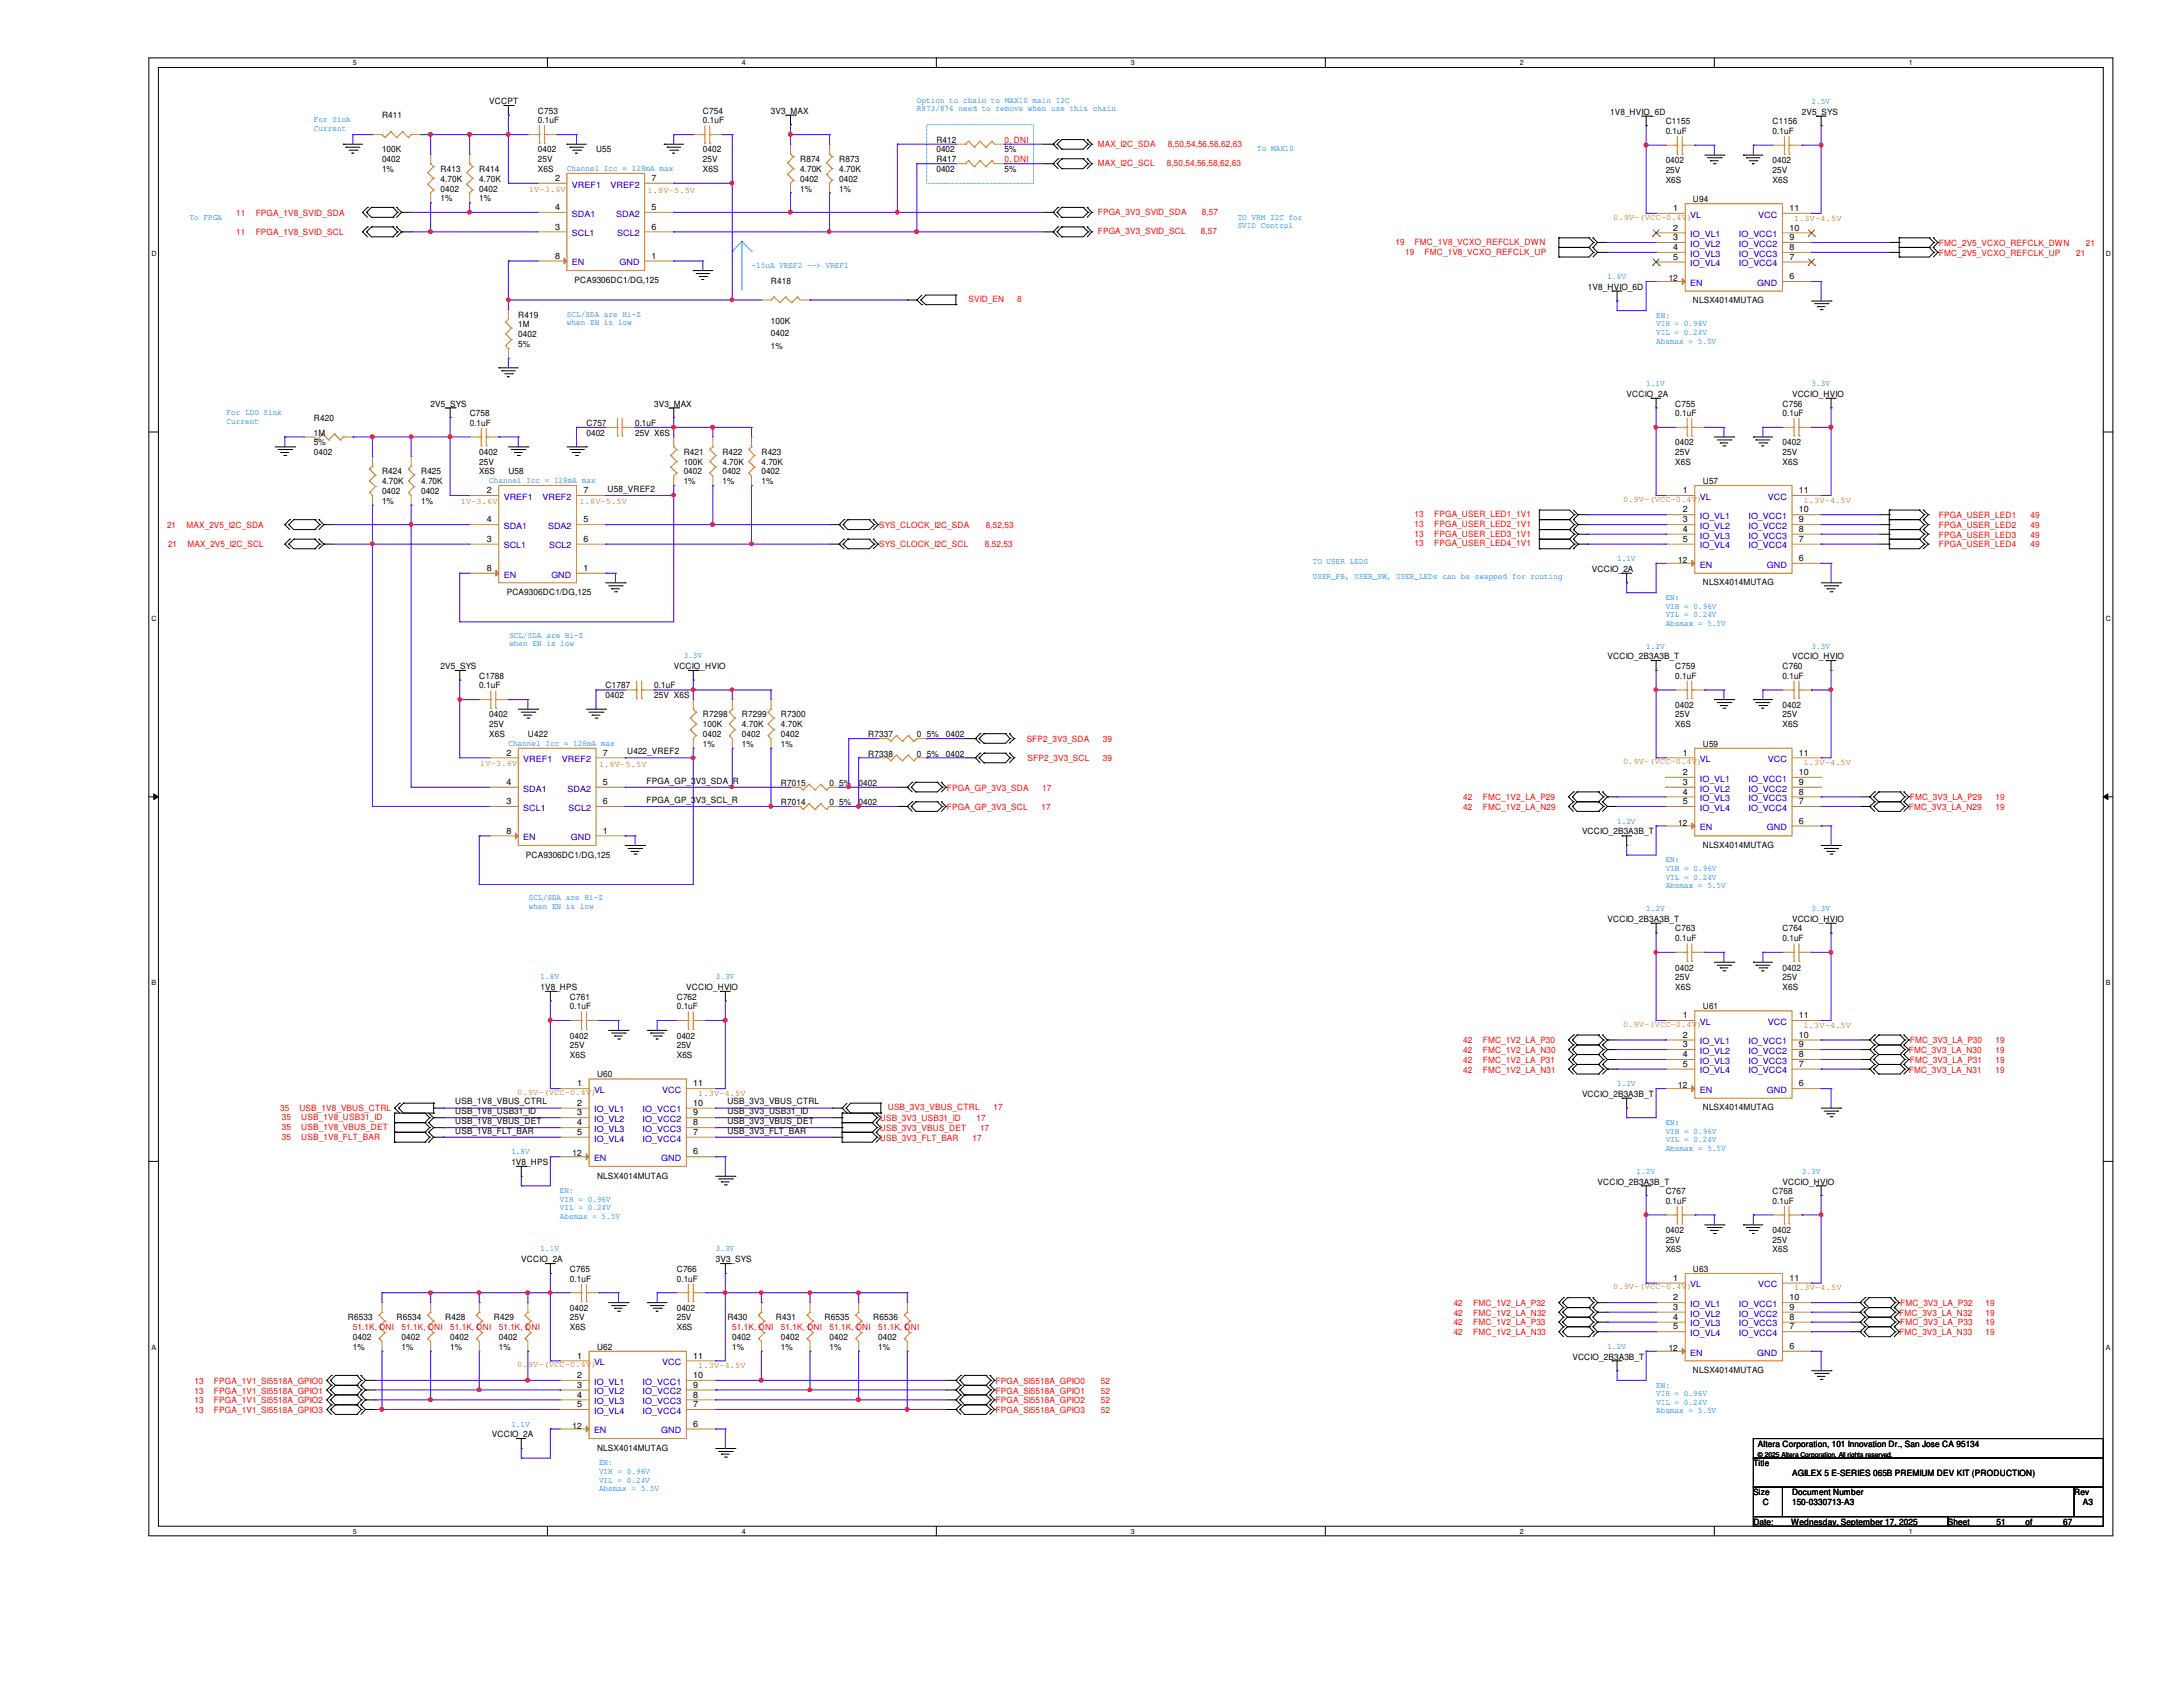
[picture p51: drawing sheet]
<svg xmlns="http://www.w3.org/2000/svg" width="279mm" height="216mm" viewBox="0 0 279 216" stroke-linecap="round" stroke-linejoin="round" font-family="sans-serif">
<defs><g id="words">
<g font-size="1.1" fill="#007fff">
<text x="40.2" y="15.7">For Sink</text>
<text x="40.2" y="16.8">Current</text>
<text x="117.3" y="13.2">Option to chain to MAX10 main I2C</text>
<text x="117.3" y="14.3">R873/874 need to remove when use this chain</text>
<text x="231.9" y="13.3">2.5V</text>
<text x="160.9" y="19.4">To MAX10</text>
<text x="24.3" y="28.1">To FPGA</text>
<text x="158.4" y="28.1">TO VRM I2C for</text>
<text x="158.4" y="29.2">SVID Control</text>
<text x="96.2" y="34.3">~15uA VREF2 --&gt; VREF1</text>
<text x="205.7" y="35.7">1.8V</text>
<text x="212" y="40.7">EN:</text>
<text x="212" y="41.8">VIH = 0.96V</text>
<text x="212" y="42.9">VIL = 0.24V</text>
<text x="212" y="44">Absmax = 5.5V</text>
<text x="29" y="53.1">For LDO Sink</text>
<text x="210.7" y="49.4">1.1V</text>
<text x="231.9" y="49.4">3.3V</text>
<text x="29" y="54.2">Current</text>
<text x="207" y="71.8">1.1V</text>
<text x="168" y="72.2">TO USER LEDS</text>
<text x="168" y="74">USER_PB, USER_SW, USER_LEDs can be swapped for routing</text>
<text x="213.2" y="76.8">EN:</text>
<text x="213.2" y="77.9">VIH = 0.96V</text>
<text x="210.7" y="83">1.2V</text>
<text x="213.2" y="79">VIL = 0.24V</text>
<text x="213.2" y="80.1">Absmax = 5.5V</text>
<text x="231.9" y="83">3.3V</text>
<text x="87.5" y="84.2">3.3V</text>
<text x="207" y="105.4">1.2V</text>
<text x="213.2" y="110.4">EN:</text>
<text x="213.2" y="111.5">VIH = 0.96V</text>
<text x="213.2" y="112.6">VIL = 0.24V</text>
<text x="213.2" y="113.7">Absmax = 5.5V</text>
<text x="210.7" y="116.6">1.2V</text>
<text x="231.9" y="116.6">3.3V</text>
<text x="69.2" y="125.3">1.8V</text>
<text x="91.6" y="125.3">3.3V</text>
<text x="207" y="139">1.2V</text>
<text x="213.2" y="144">EN:</text>
<text x="65.4" y="147.7">1.8V</text>
<text x="213.2" y="145.1">VIH = 0.96V</text>
<text x="213.2" y="146.2">VIL = 0.24V</text>
<text x="213.2" y="147.3">Absmax = 5.5V</text>
<text x="71.7" y="152.7">EN:</text>
<text x="71.7" y="153.8">VIH = 0.96V</text>
<text x="71.7" y="154.9">VIL = 0.24V</text>
<text x="71.7" y="156">Absmax = 5.5V</text>
<text x="209.5" y="150.2">1.2V</text>
<text x="230.6" y="150.2">3.3V</text>
<text x="69.2" y="160.1">1.1V</text>
<text x="91.6" y="160.1">3.3V</text>
<text x="205.7" y="172.6">1.2V</text>
<text x="212" y="177.6">EN:</text>
<text x="212" y="178.7">VIH = 0.96V</text>
<text x="212" y="179.8">VIL = 0.24V</text>
<text x="65.4" y="182.6">1.1V</text>
<text x="212" y="180.9">Absmax = 5.5V</text>
<text x="76.7" y="187.5">EN:</text>
<text x="76.7" y="188.6">VIH = 0.96V</text>
<text x="76.7" y="189.7">VIL = 0.24V</text>
<text x="76.7" y="190.8">Absmax = 5.5V</text>
</g>
<g font-size="1.1">
<text x="48.9" y="15.2">R411</text>
<text x="62.6" y="13.3">VCCPT</text>
<text x="68.8" y="14.6">C753</text>
<text x="68.8" y="15.8">0.1uF</text>
<text x="90" y="14.6">C754</text>
<text x="90" y="15.8">0.1uF</text>
<text x="98.7" y="14.6">3V3_MAX</text>
<text x="206.1" y="14.7">1V8_HVIO_6D</text>
<text x="213.2" y="15.9">C1155</text>
<text x="213.2" y="17.1">0.1uF</text>
<text x="226.9" y="15.9">C1156</text>
<text x="226.9" y="17.1">0.1uF</text>
<text x="230.6" y="14.7">2V5_SYS</text>
<text x="48.9" y="19.5">100K</text>
<text x="48.9" y="20.8">0402</text>
<text x="48.9" y="22">1%</text>
<text x="56.4" y="22">R413</text>
<text x="56.4" y="23.2">4.70K</text>
<text x="61.3" y="22">R414</text>
<text x="61.3" y="23.2">4.70K</text>
<text x="68.8" y="19.5">0402</text>
<text x="68.8" y="20.8">25V</text>
<text x="68.8" y="22">X6S</text>
<text x="71" y="23.2">2</text>
<text x="76.3" y="19.5">U55</text>
<text x="83.4" y="23.2">7</text>
<text x="90" y="19.5">0402</text>
<text x="90" y="20.8">25V</text>
<text x="90" y="22">X6S</text>
<text x="102.4" y="20.8">R874</text>
<text x="102.4" y="22">4.70K</text>
<text x="102.4" y="23.2">0402</text>
<text x="107.4" y="20.8">R873</text>
<text x="107.4" y="22">4.70K</text>
<text x="107.4" y="23.2">0402</text>
<text x="119.8" y="20.8">R417</text>
<text x="119.8" y="22">0402</text>
<text x="119.8" y="18.3">R412</text>
<text x="119.8" y="19.5">0402</text>
<text x="128.6" y="22">5%</text>
<text x="128.6" y="19.5">5%</text>
<text x="213.2" y="20.9">0402</text>
<text x="213.2" y="22.1">25V</text>
<text x="213.2" y="23.4">X6S</text>
<text x="226.9" y="20.9">0402</text>
<text x="226.9" y="22.1">25V</text>
<text x="226.9" y="23.4">X6S</text>
<text x="56.4" y="25.7">1%</text>
<text x="56.4" y="24.5">0402</text>
<text x="61.3" y="25.7">1%</text>
<text x="61.3" y="24.5">0402</text>
<text x="71" y="29.4">3</text>
<text x="71" y="26.9">4</text>
<text x="83.4" y="26.9">5</text>
<text x="83.4" y="29.4">6</text>
<text x="102.4" y="24.5">1%</text>
<text x="107.4" y="24.5">1%</text>
<text x="214.2" y="27">1</text>
<text x="214.2" y="29.5">2</text>
<text x="216.7" y="25.9">U94</text>
<text x="229" y="29.5">10</text>
<text x="229" y="27">11</text>
<text x="71" y="33.1">8</text>
<text x="83.4" y="33.1">1</text>
<text x="213.6" y="35.9">12</text>
<text x="214.2" y="30.7">3</text>
<text x="214.2" y="32">4</text>
<text x="214.2" y="33.2">5</text>
<text x="229" y="35.7">6</text>
<text x="229" y="33.2">7</text>
<text x="229" y="32">8</text>
<text x="229" y="30.7">9</text>
<text x="66.3" y="40.7">R419</text>
<text x="66.3" y="41.9">1M</text>
<text x="73.5" y="36.2">PCA9306DC1/DG,125</text>
<text x="98.7" y="36.3">R418</text>
<text x="98.7" y="41.4">100K</text>
<text x="203.2" y="37.1">1V8_HVIO_6D</text>
<text x="216.7" y="38.8">NLSX4014MUTAG</text>
<text x="66.3" y="43.2">0402</text>
<text x="66.3" y="44.4">5%</text>
<text x="98.7" y="43.1">0402</text>
<text x="98.7" y="44.7">1%</text>
<text x="40.2" y="53.9">R420</text>
<text x="55.1" y="52">2V5_SYS</text>
<text x="60.1" y="53.3">C758</text>
<text x="83.7" y="52">3V3_MAX</text>
<text x="208.2" y="50.8">VCCIO_2A</text>
<text x="214.4" y="52">C755</text>
<text x="214.4" y="53.3">0.1uF</text>
<text x="228.1" y="52">C756</text>
<text x="228.1" y="53.3">0.1uF</text>
<text x="229.4" y="50.8">VCCIO_HVIO</text>
<text x="40.2" y="55.8">1M</text>
<text x="40.2" y="58.3">0402</text>
<text x="40.2" y="57">5%</text>
<text x="60.1" y="54.5">0.1uF</text>
<text x="61.3" y="59.5">25V</text>
<text x="61.3" y="58.3">0402</text>
<text x="75.1" y="54.5">C757</text>
<text x="75.1" y="55.8">0402</text>
<text x="81.3" y="55.8">25V X6S</text>
<text x="81.3" y="54.5">0.1uF</text>
<text x="87.5" y="58.3">R421</text>
<text x="87.5" y="59.5">100K</text>
<text x="92.5" y="58.3">R422</text>
<text x="92.5" y="59.5">4.70K</text>
<text x="97.5" y="58.3">R423</text>
<text x="97.5" y="59.5">4.70K</text>
<text x="214.4" y="57">0402</text>
<text x="214.4" y="58.3">25V</text>
<text x="214.4" y="59.5">X6S</text>
<text x="228.1" y="57">0402</text>
<text x="228.1" y="58.3">25V</text>
<text x="228.1" y="59.5">X6S</text>
<text x="48.9" y="60.7">R424</text>
<text x="48.9" y="62">4.70K</text>
<text x="48.9" y="63.2">0402</text>
<text x="48.9" y="64.5">1%</text>
<text x="53.9" y="60.7">R425</text>
<text x="53.9" y="62">4.70K</text>
<text x="53.9" y="63.2">0402</text>
<text x="53.9" y="64.5">1%</text>
<text x="61.3" y="60.7">X6S</text>
<text x="62.3" y="63.1">2</text>
<text x="65.1" y="60.7">U58</text>
<text x="74.7" y="63.1">7</text>
<text x="77.8" y="62.9">U58_VREF2</text>
<text x="87.5" y="60.7">0402</text>
<text x="87.5" y="62">1%</text>
<text x="92.5" y="60.7">0402</text>
<text x="92.5" y="62">1%</text>
<text x="97.5" y="60.7">0402</text>
<text x="97.5" y="62">1%</text>
<text x="215.4" y="63.1">1</text>
<text x="215.4" y="65.6">2</text>
<text x="217.9" y="62">U57</text>
<text x="230.3" y="65.6">10</text>
<text x="230.3" y="63.1">11</text>
<text x="62.3" y="69.3">3</text>
<text x="62.3" y="66.8">4</text>
<text x="74.7" y="66.8">5</text>
<text x="74.7" y="69.3">6</text>
<text x="215.4" y="66.8">3</text>
<text x="215.4" y="68.1">4</text>
<text x="215.4" y="69.3">5</text>
<text x="230.3" y="71.8">6</text>
<text x="230.3" y="69.3">7</text>
<text x="230.3" y="68.1">8</text>
<text x="230.3" y="66.8">9</text>
<text x="62.3" y="73.1">8</text>
<text x="64.9" y="76.2">PCA9306DC1/DG,125</text>
<text x="74.7" y="73.1">1</text>
<text x="203.8" y="73.2">VCCIO_2A</text>
<text x="214.8" y="72.1">12</text>
<text x="217.9" y="74.9">NLSX4014MUTAG</text>
<text x="56.4" y="85.6">2V5_SYS</text>
<text x="61.3" y="86.9">C1788</text>
<text x="61.3" y="88.1">0.1uF</text>
<text x="77.5" y="88.1">C1787</text>
<text x="77.5" y="89.4">0402</text>
<text x="83.7" y="89.4">25V X6S</text>
<text x="83.7" y="88.1">0.1uF</text>
<text x="86.2" y="85.6">VCCIO_HVIO</text>
<text x="205.7" y="84.4">VCCIO_2B3A3B_T</text>
<text x="214.4" y="85.6">C759</text>
<text x="214.4" y="86.9">0.1uF</text>
<text x="228.1" y="85.6">C760</text>
<text x="228.1" y="86.9">0.1uF</text>
<text x="229.4" y="84.4">VCCIO_HVIO</text>
<text x="62.6" y="93.1">25V</text>
<text x="62.6" y="91.8">0402</text>
<text x="62.6" y="94.3">X6S</text>
<text x="67.6" y="94.3">U422</text>
<text x="90" y="91.8">R7298</text>
<text x="90" y="93.1">100K</text>
<text x="90" y="94.3">0402</text>
<text x="90" y="95.6">1%</text>
<text x="95" y="91.8">R7299</text>
<text x="95" y="93.1">4.70K</text>
<text x="95" y="94.3">0402</text>
<text x="95" y="95.6">1%</text>
<text x="99.9" y="91.8">R7300</text>
<text x="99.9" y="93.1">4.70K</text>
<text x="99.9" y="94.3">0402</text>
<text x="99.9" y="95.6">1%</text>
<text x="111.1" y="94.3">R7337</text>
<text x="117.3" y="94.3">0</text>
<text x="118.6" y="94.3">5%</text>
<text x="121.1" y="94.3">0402</text>
<text x="214.4" y="90.6">0402</text>
<text x="214.4" y="91.8">25V</text>
<text x="214.4" y="93.1">X6S</text>
<text x="217.9" y="95.6">U59</text>
<text x="228.1" y="90.6">0402</text>
<text x="228.1" y="91.8">25V</text>
<text x="228.1" y="93.1">X6S</text>
<text x="64.8" y="96.7">2</text>
<text x="64.8" y="100.5">4</text>
<text x="77.2" y="100.5">5</text>
<text x="77.2" y="96.7">7</text>
<text x="80.3" y="96.5">U422_VREF2</text>
<text x="82.8" y="100.3">FPGA_GP_3V3_SDA_R</text>
<text x="99.9" y="100.5">R7015</text>
<text x="106.2" y="100.5">0</text>
<text x="107.4" y="100.5">5%</text>
<text x="109.9" y="100.5">0402</text>
<text x="111.1" y="96.8">R7338</text>
<text x="117.3" y="96.8">0</text>
<text x="118.6" y="96.8">5%</text>
<text x="121.1" y="96.8">0402</text>
<text x="215.4" y="96.7">1</text>
<text x="215.4" y="99.2">2</text>
<text x="215.4" y="100.5">3</text>
<text x="215.4" y="101.7">4</text>
<text x="230.3" y="101.7">8</text>
<text x="230.3" y="100.5">9</text>
<text x="230.3" y="99.2">10</text>
<text x="230.3" y="96.7">11</text>
<text x="64.8" y="102.9">3</text>
<text x="64.8" y="106.7">8</text>
<text x="77.2" y="106.7">1</text>
<text x="77.2" y="102.9">6</text>
<text x="82.8" y="102.7">FPGA_GP_3V3_SCL_R</text>
<text x="99.9" y="103">R7014</text>
<text x="106.2" y="103">0</text>
<text x="107.4" y="103">5%</text>
<text x="109.9" y="103">0402</text>
<text x="202.5" y="106.8">VCCIO_2B3A3B_T</text>
<text x="214.8" y="105.7">12</text>
<text x="215.4" y="102.9">5</text>
<text x="230.3" y="105.4">6</text>
<text x="230.3" y="102.9">7</text>
<text x="67.3" y="109.8">PCA9306DC1/DG,125</text>
<text x="217.9" y="108.5">NLSX4014MUTAG</text>
<text x="205.7" y="118">VCCIO_2B3A3B_T</text>
<text x="214.4" y="119.2">C763</text>
<text x="228.1" y="119.2">C764</text>
<text x="229.4" y="118">VCCIO_HVIO</text>
<text x="214.4" y="120.5">0.1uF</text>
<text x="214.4" y="124.2">0402</text>
<text x="214.4" y="125.4">25V</text>
<text x="228.1" y="120.5">0.1uF</text>
<text x="228.1" y="124.2">0402</text>
<text x="228.1" y="125.4">25V</text>
<text x="69.2" y="126.7">1V8_HPS</text>
<text x="72.9" y="127.9">C761</text>
<text x="72.9" y="129.2">0.1uF</text>
<text x="86.6" y="127.9">C762</text>
<text x="86.6" y="129.2">0.1uF</text>
<text x="87.8" y="126.7">VCCIO_HVIO</text>
<text x="214.4" y="126.7">X6S</text>
<text x="215.4" y="130.3">1</text>
<text x="217.9" y="129.2">U61</text>
<text x="228.1" y="126.7">X6S</text>
<text x="230.3" y="130.3">11</text>
<text x="72.9" y="132.9">0402</text>
<text x="72.9" y="134.2">25V</text>
<text x="72.9" y="135.4">X6S</text>
<text x="76.4" y="137.9">U60</text>
<text x="86.6" y="132.9">0402</text>
<text x="86.6" y="134.2">25V</text>
<text x="86.6" y="135.4">X6S</text>
<text x="215.4" y="132.8">2</text>
<text x="215.4" y="134">3</text>
<text x="215.4" y="135.3">4</text>
<text x="215.4" y="136.5">5</text>
<text x="230.3" y="136.5">7</text>
<text x="230.3" y="135.3">8</text>
<text x="230.3" y="134">9</text>
<text x="230.3" y="132.8">10</text>
<text x="58.3" y="141.4">USB_1V8_VBUS_CTRL</text>
<text x="58.3" y="142.6">USB_1V8_USB31_ID</text>
<text x="58.3" y="143.8">USB_1V8_VBUS_DET</text>
<text x="73.9" y="139">1</text>
<text x="73.9" y="141.5">2</text>
<text x="73.9" y="142.7">3</text>
<text x="88.7" y="142.7">9</text>
<text x="88.7" y="141.5">10</text>
<text x="88.7" y="139">11</text>
<text x="93.1" y="141.4">USB_3V3_VBUS_CTRL</text>
<text x="93.1" y="142.6">USB_3V3_USB31_ID</text>
<text x="93.1" y="143.8">USB_3V3_VBUS_DET</text>
<text x="202.5" y="140.4">VCCIO_2B3A3B_T</text>
<text x="214.8" y="139.3">12</text>
<text x="217.9" y="142.1">NLSX4014MUTAG</text>
<text x="230.3" y="139">6</text>
<text x="58.3" y="145.1">USB_1V8_FLT_BAR</text>
<text x="65.4" y="149.1">1V8_HPS</text>
<text x="73.3" y="148">12</text>
<text x="73.9" y="144">4</text>
<text x="73.9" y="145.2">5</text>
<text x="88.7" y="147.7">6</text>
<text x="88.7" y="145.2">7</text>
<text x="88.7" y="144">8</text>
<text x="93.1" y="145.1">USB_3V3_FLT_BAR</text>
<text x="76.4" y="150.8">NLSX4014MUTAG</text>
<text x="204.5" y="151.6">VCCIO_2B3A3B_T</text>
<text x="213.2" y="152.8">C767</text>
<text x="213.2" y="154.1">0.1uF</text>
<text x="226.9" y="152.8">C768</text>
<text x="226.9" y="154.1">0.1uF</text>
<text x="228.1" y="151.6">VCCIO_HVIO</text>
<text x="66.7" y="161.5">VCCIO_2A</text>
<text x="91.6" y="161.5">3V3_SYS</text>
<text x="213.2" y="157.8">0402</text>
<text x="213.2" y="159">25V</text>
<text x="213.2" y="160.3">X6S</text>
<text x="226.9" y="157.8">0402</text>
<text x="226.9" y="159">25V</text>
<text x="226.9" y="160.3">X6S</text>
<text x="72.9" y="162.8">C765</text>
<text x="72.9" y="164">0.1uF</text>
<text x="72.9" y="167.8">0402</text>
<text x="86.6" y="162.8">C766</text>
<text x="86.6" y="164">0.1uF</text>
<text x="86.6" y="167.8">0402</text>
<text x="214.2" y="163.9">1</text>
<text x="214.2" y="166.4">2</text>
<text x="214.2" y="167.6">3</text>
<text x="216.7" y="162.8">U63</text>
<text x="229" y="167.6">9</text>
<text x="229" y="166.4">10</text>
<text x="229" y="163.9">11</text>
<text x="44.5" y="169">R6533</text>
<text x="45.2" y="171.5">0402</text>
<text x="45.2" y="172.7">1%</text>
<text x="50.8" y="169">R6534</text>
<text x="51.4" y="171.5">0402</text>
<text x="51.4" y="172.7">1%</text>
<text x="57" y="169">R428</text>
<text x="57.6" y="171.5">0402</text>
<text x="57.6" y="172.7">1%</text>
<text x="63.2" y="169">R429</text>
<text x="63.8" y="171.5">0402</text>
<text x="63.8" y="172.7">1%</text>
<text x="72.9" y="169">25V</text>
<text x="72.9" y="170.3">X6S</text>
<text x="73.9" y="173.9">1</text>
<text x="76.4" y="172.7">U62</text>
<text x="86.6" y="169">25V</text>
<text x="86.6" y="170.3">X6S</text>
<text x="88.7" y="173.9">11</text>
<text x="93.1" y="169">R430</text>
<text x="93.7" y="171.5">0402</text>
<text x="93.7" y="172.7">1%</text>
<text x="99.3" y="169">R431</text>
<text x="99.9" y="171.5">0402</text>
<text x="99.9" y="172.7">1%</text>
<text x="105.5" y="169">R6535</text>
<text x="106.2" y="171.5">0402</text>
<text x="106.2" y="172.7">1%</text>
<text x="111.8" y="169">R6536</text>
<text x="112.4" y="171.5">0402</text>
<text x="112.4" y="172.7">1%</text>
<text x="201.3" y="174">VCCIO_2B3A3B_T</text>
<text x="213.6" y="172.8">12</text>
<text x="214.2" y="168.9">4</text>
<text x="214.2" y="170.1">5</text>
<text x="229" y="172.6">6</text>
<text x="229" y="170.1">7</text>
<text x="229" y="168.9">8</text>
<text x="73.9" y="176.4">2</text>
<text x="73.9" y="177.6">3</text>
<text x="73.9" y="178.9">4</text>
<text x="88.7" y="178.9">8</text>
<text x="88.7" y="177.6">9</text>
<text x="88.7" y="176.4">10</text>
<text x="216.7" y="175.7">NLSX4014MUTAG</text>
<text x="62.9" y="183.9">VCCIO_2A</text>
<text x="73.3" y="182.8">12</text>
<text x="73.9" y="180.1">5</text>
<text x="76.4" y="185.7">NLSX4014MUTAG</text>
<text x="88.7" y="182.6">6</text>
<text x="88.7" y="180.1">7</text>
<text x="225" y="185.2">Altera Corporation, 101 Innovation Dr., San Jose CA 95134</text>
<text x="224.4" y="187.7">Title</text>
<text x="224.4" y="191.4">Size</text>
<text x="229.4" y="188.9">AGILEX 5 E-SERIES 065B PREMIUM DEV KIT (PRODUCTION)</text>
<text x="229.4" y="191.4">Document Number</text>
<text x="265.5" y="191.4">Rev</text>
<text x="224.4" y="195.2">Date:</text>
<text x="225.6" y="192.7">C</text>
<text x="229.2" y="195.2">Wednesday, September 17, 2025</text>
<text x="229.4" y="192.7">150-0330713-A3</text>
<text x="249.3" y="195.2">Sheet</text>
<text x="255.5" y="195.2">51</text>
<text x="259.2" y="195.2">of</text>
<text x="264.1" y="195.2">67</text>
<text x="266.6" y="192.7">A3</text>
</g>
<g font-size="1.1" fill="#007fc0">
<text x="72.6" y="21.9">Channel Icc = 128mA max</text>
<text x="72.6" y="40.6">SCL/SDA are Hi-Z</text>
<text x="72.6" y="41.7">when EN is low</text>
<text x="62.6" y="61.8">Channel Icc = 128mA max</text>
<text x="65.2" y="81.6">SCL/SDA are Hi-Z</text>
<text x="65.2" y="82.7">when EN is low</text>
<text x="65.1" y="95.5">Channel Icc = 128mA max</text>
<text x="67.7" y="115.2">SCL/SDA are Hi-Z</text>
<text x="67.7" y="116.3">when EN is low</text>
</g>
<g font-size="1.1" fill="#f00">
<text x="128.6" y="20.8">0, DNI</text>
<text x="128.6" y="18.3">0, DNI</text>
<text x="140.5" y="18.8">MAX_I2C_SDA</text>
<text x="140.5" y="21.3">MAX_I2C_SCL</text>
<text x="149.4" y="21.3">8,50,54,56,58,62,63</text>
<text x="149.5" y="18.8">8,50,54,56,58,62,63</text>
<text x="30.2" y="27.6">11</text>
<text x="32.7" y="27.6">FPGA_1V8_SVID_SDA</text>
<text x="140.5" y="27.5">FPGA_3V3_SVID_SDA</text>
<text x="140.5" y="30">FPGA_3V3_SVID_SCL</text>
<text x="153.7" y="30">8,57</text>
<text x="153.8" y="27.5">8,57</text>
<text x="30.2" y="30.1">11</text>
<text x="32.7" y="30.1">FPGA_1V8_SVID_SCL</text>
<text x="178.6" y="31.4">19</text>
<text x="179.8" y="32.6">19</text>
<text x="181.1" y="31.4">FMC_1V8_VCXO_REFCLK_DWN</text>
<text x="182.3" y="32.6">FMC_1V8_VCXO_REFCLK_UP</text>
<text x="248.2" y="32.7">FMC_2V5_VCXO_REFCLK_UP</text>
<text x="248.2" y="31.5">FMC_2V5_VCXO_REFCLK_DWN</text>
<text x="265.7" y="32.7">21</text>
<text x="267" y="31.5">21</text>
<text x="124" y="38.7">SVID_EN</text>
<text x="130.2" y="38.7">8</text>
<text x="21.4" y="67.6">21</text>
<text x="21.5" y="70.1">21</text>
<text x="23.9" y="67.6">MAX_2V5_I2C_SDA</text>
<text x="24" y="70.1">MAX_2V5_I2C_SCL</text>
<text x="112.5" y="67.6">SYS_CLOCK_I2C_SDA</text>
<text x="112.5" y="70.1">SYS_CLOCK_I2C_SCL</text>
<text x="126.1" y="70.1">8,52,53</text>
<text x="126.2" y="67.6">8,52,53</text>
<text x="181.1" y="66.2">13</text>
<text x="181.1" y="67.4">13</text>
<text x="181.1" y="69.9">13</text>
<text x="181.1" y="68.7">13</text>
<text x="183.6" y="66.2">FPGA_USER_LED1_1V1</text>
<text x="183.6" y="67.4">FPGA_USER_LED2_1V1</text>
<text x="183.6" y="69.9">FPGA_USER_LED4_1V1</text>
<text x="183.6" y="68.7">FPGA_USER_LED3_1V1</text>
<text x="248.2" y="66.3">FPGA_USER_LED1</text>
<text x="248.2" y="67.6">FPGA_USER_LED2</text>
<text x="248.2" y="68.8">FPGA_USER_LED3</text>
<text x="248.2" y="70.1">FPGA_USER_LED4</text>
<text x="259.9" y="66.3">49</text>
<text x="259.9" y="67.6">49</text>
<text x="259.9" y="68.8">49</text>
<text x="259.9" y="70.1">49</text>
<text x="131.4" y="95">SFP2_3V3_SDA</text>
<text x="141.1" y="95">39</text>
<text x="121.2" y="101.2">FPGA_GP_3V3_SDA</text>
<text x="131.5" y="97.5">SFP2_3V3_SCL</text>
<text x="133.4" y="101.2">17</text>
<text x="141.1" y="97.5">39</text>
<text x="121.2" y="103.7">FPGA_GP_3V3_SCL</text>
<text x="133.3" y="103.7">17</text>
<text x="187.3" y="102.4">42</text>
<text x="187.3" y="103.7">42</text>
<text x="189.8" y="103.7">FMC_1V2_LA_N29</text>
<text x="189.8" y="102.4">FMC_1V2_LA_P29</text>
<text x="244.3" y="103.7">FMC_3V3_LA_N29</text>
<text x="244.4" y="102.4">FMC_3V3_LA_P29</text>
<text x="255.4" y="102.4">19</text>
<text x="255.4" y="103.7">19</text>
<text x="187.3" y="136">42</text>
<text x="187.3" y="133.5">42</text>
<text x="187.3" y="137.3">42</text>
<text x="187.3" y="134.8">42</text>
<text x="189.8" y="136">FMC_1V2_LA_P31</text>
<text x="189.8" y="137.3">FMC_1V2_LA_N31</text>
<text x="189.8" y="134.8">FMC_1V2_LA_N30</text>
<text x="189.8" y="133.5">FMC_1V2_LA_P30</text>
<text x="244.3" y="137.3">FMC_3V3_LA_N31</text>
<text x="244.3" y="134.8">FMC_3V3_LA_N30</text>
<text x="244.4" y="136">FMC_3V3_LA_P31</text>
<text x="244.4" y="133.5">FMC_3V3_LA_P30</text>
<text x="255.4" y="136">19</text>
<text x="255.4" y="133.5">19</text>
<text x="255.4" y="137.3">19</text>
<text x="255.4" y="134.8">19</text>
<text x="35.9" y="142.2">35</text>
<text x="36.1" y="143.4">35</text>
<text x="38.3" y="142.2">USB_1V8_VBUS_CTRL</text>
<text x="38.6" y="143.4">USB_1V8_USB31_ID</text>
<text x="112.6" y="143.5">USB_3V3_USB31_ID</text>
<text x="113.6" y="142.1">USB_3V3_VBUS_CTRL</text>
<text x="125" y="143.5">17</text>
<text x="127.2" y="142.1">17</text>
<text x="36.1" y="144.6">35</text>
<text x="36.1" y="145.8">35</text>
<text x="38.6" y="144.6">USB_1V8_VBUS_DET</text>
<text x="38.6" y="145.8">USB_1V8_FLT_BAR</text>
<text x="112.6" y="144.7">USB_3V3_VBUS_DET</text>
<text x="112.6" y="146">USB_3V3_FLT_BAR</text>
<text x="124.5" y="146">17</text>
<text x="125.4" y="144.7">17</text>
<text x="186.1" y="167.1">42</text>
<text x="188.6" y="167.1">FMC_1V2_LA_P32</text>
<text x="243.2" y="167.1">FMC_3V3_LA_P32</text>
<text x="254.1" y="167.1">19</text>
<text x="45.2" y="170.3">51.1K, DNI</text>
<text x="51.4" y="170.3">51.1K, DNI</text>
<text x="57.6" y="170.3">51.1K, DNI</text>
<text x="63.8" y="170.3">51.1K, DNI</text>
<text x="93.7" y="170.3">51.1K, DNI</text>
<text x="99.9" y="170.3">51.1K, DNI</text>
<text x="106.2" y="170.3">51.1K, DNI</text>
<text x="112.4" y="170.3">51.1K, DNI</text>
<text x="186.1" y="169.6">42</text>
<text x="186.1" y="168.4">42</text>
<text x="186.1" y="170.9">42</text>
<text x="188.6" y="168.4">FMC_1V2_LA_N32</text>
<text x="188.6" y="169.6">FMC_1V2_LA_P33</text>
<text x="188.6" y="170.9">FMC_1V2_LA_N33</text>
<text x="243.1" y="168.4">FMC_3V3_LA_N32</text>
<text x="243.1" y="170.9">FMC_3V3_LA_N33</text>
<text x="243.2" y="169.6">FMC_3V3_LA_P33</text>
<text x="254.1" y="169.6">19</text>
<text x="254.1" y="168.4">19</text>
<text x="254.1" y="170.9">19</text>
<text x="24.9" y="177.1">13</text>
<text x="24.9" y="178.3">13</text>
<text x="24.9" y="179.6">13</text>
<text x="27.4" y="177.1">FPGA_1V1_SI5518A_GPIO0</text>
<text x="27.4" y="178.3">FPGA_1V1_SI5518A_GPIO1</text>
<text x="27.4" y="179.6">FPGA_1V1_SI5518A_GPIO2</text>
<text x="127.4" y="177.1">FPGA_SI5518A_GPIO0</text>
<text x="127.4" y="178.3">FPGA_SI5518A_GPIO1</text>
<text x="127.4" y="179.6">FPGA_SI5518A_GPIO2</text>
<text x="140.9" y="177.1">52</text>
<text x="140.9" y="178.3">52</text>
<text x="140.9" y="179.6">52</text>
<text x="24.9" y="180.8">13</text>
<text x="27.4" y="180.8">FPGA_1V1_SI5518A_GPIO3</text>
<text x="127.4" y="180.8">FPGA_SI5518A_GPIO3</text>
<text x="140.9" y="180.8">52</text>
</g>
<g font-size="1.1" fill="#cc7f05">
<text x="67.7" y="24.5">1V-3.6V</text>
<text x="82.9" y="24.6">1.8V-5.5V</text>
<text x="206.5" y="28.1">0.9V-(VCC-0.4V)VL</text>
<text x="229.6" y="28.2">1.3V-4.5V</text>
<text x="59" y="64.5">1V-3.6V</text>
<text x="74.2" y="64.6">1.8V-5.5V</text>
<text x="207.7" y="64.2">0.9V-(VCC-0.4V)VL</text>
<text x="230.8" y="64.3">1.3V-4.5V</text>
<text x="61.5" y="98">1V-3.6V</text>
<text x="76.7" y="98.2">1.8V-5.5V</text>
<text x="207.7" y="97.8">0.9V-(VCC-0.4V)VL</text>
<text x="230.8" y="97.9">1.3V-4.5V</text>
<text x="207.7" y="131.4">0.9V-(VCC-0.4V)VL</text>
<text x="230.8" y="131.5">1.3V-4.5V</text>
<text x="66.2" y="140.1">0.9V-(VCC-0.4V)VL</text>
<text x="89.4" y="140.2">1.3V-4.5V</text>
<text x="206.5" y="165">0.9V-(VCC-0.4V)VL</text>
<text x="229.6" y="165.1">1.3V-4.5V</text>
<text x="66.2" y="175">0.9V-(VCC-0.4V)VL</text>
<text x="89.4" y="175.1">1.3V-4.5V</text>
</g>
<g font-size="1.1" fill="#00c">
<text x="73.2" y="24">VREF1</text>
<text x="73.2" y="27.7">SDA1</text>
<text x="78.1" y="24">VREF2</text>
<text x="78.9" y="27.7">SDA2</text>
<text x="225" y="27.9">VCC</text>
<text x="73.2" y="30.2">SCL1</text>
<text x="73.2" y="34">EN</text>
<text x="79" y="30.2">SCL2</text>
<text x="79.3" y="34">GND</text>
<text x="216.3" y="30.4">IO_VL1</text>
<text x="216.3" y="31.6">IO_VL2</text>
<text x="216.3" y="32.9">IO_VL3</text>
<text x="216.3" y="34.1">IO_VL4</text>
<text x="222.5" y="34.1">IO_VCC4</text>
<text x="222.5" y="32.9">IO_VCC3</text>
<text x="222.5" y="31.6">IO_VCC2</text>
<text x="222.5" y="30.4">IO_VCC1</text>
<text x="216.3" y="36.6">EN</text>
<text x="224.9" y="36.6">GND</text>
<text x="64.5" y="64">VREF1</text>
<text x="69.4" y="64">VREF2</text>
<text x="226.3" y="64">VCC</text>
<text x="64.5" y="70.2">SCL1</text>
<text x="64.5" y="67.7">SDA1</text>
<text x="70.1" y="67.7">SDA2</text>
<text x="70.3" y="70.2">SCL2</text>
<text x="217.6" y="66.4">IO_VL1</text>
<text x="217.6" y="67.7">IO_VL2</text>
<text x="217.6" y="68.9">IO_VL3</text>
<text x="217.6" y="70.2">IO_VL4</text>
<text x="223.8" y="70.2">IO_VCC4</text>
<text x="223.8" y="68.9">IO_VCC3</text>
<text x="223.8" y="67.7">IO_VCC2</text>
<text x="223.8" y="66.4">IO_VCC1</text>
<text x="64.5" y="73.9">EN</text>
<text x="70.6" y="73.9">GND</text>
<text x="217.6" y="72.6">EN</text>
<text x="226.1" y="72.6">GND</text>
<text x="67" y="97.5">VREF1</text>
<text x="67" y="101.3">SDA1</text>
<text x="71.9" y="97.5">VREF2</text>
<text x="72.6" y="101.3">SDA2</text>
<text x="217.6" y="100">IO_VL1</text>
<text x="217.6" y="101.3">IO_VL2</text>
<text x="223.8" y="101.3">IO_VCC2</text>
<text x="223.8" y="100">IO_VCC1</text>
<text x="226.3" y="97.5">VCC</text>
<text x="67" y="103.8">SCL1</text>
<text x="67" y="107.5">EN</text>
<text x="72.8" y="103.8">SCL2</text>
<text x="73.1" y="107.5">GND</text>
<text x="217.6" y="102.5">IO_VL3</text>
<text x="217.6" y="103.8">IO_VL4</text>
<text x="217.6" y="106.3">EN</text>
<text x="223.8" y="103.8">IO_VCC4</text>
<text x="223.8" y="102.5">IO_VCC3</text>
<text x="226.1" y="106.3">GND</text>
<text x="226.3" y="131.1">VCC</text>
<text x="217.6" y="133.6">IO_VL1</text>
<text x="217.6" y="134.9">IO_VL2</text>
<text x="217.6" y="136.1">IO_VL3</text>
<text x="217.6" y="137.4">IO_VL4</text>
<text x="223.8" y="137.4">IO_VCC4</text>
<text x="223.8" y="136.1">IO_VCC3</text>
<text x="223.8" y="134.9">IO_VCC2</text>
<text x="223.8" y="133.6">IO_VCC1</text>
<text x="76" y="142.4">IO_VL1</text>
<text x="76" y="143.6">IO_VL2</text>
<text x="82.3" y="143.6">IO_VCC2</text>
<text x="82.3" y="142.4">IO_VCC1</text>
<text x="84.8" y="139.9">VCC</text>
<text x="217.6" y="139.9">EN</text>
<text x="226.1" y="139.9">GND</text>
<text x="76" y="144.9">IO_VL3</text>
<text x="76" y="146.1">IO_VL4</text>
<text x="76" y="148.6">EN</text>
<text x="82.3" y="146.1">IO_VCC4</text>
<text x="82.3" y="144.9">IO_VCC3</text>
<text x="84.6" y="148.6">GND</text>
<text x="216.3" y="167.3">IO_VL1</text>
<text x="222.5" y="167.3">IO_VCC1</text>
<text x="225" y="164.8">VCC</text>
<text x="216.3" y="168.5">IO_VL2</text>
<text x="216.3" y="169.8">IO_VL3</text>
<text x="216.3" y="171">IO_VL4</text>
<text x="216.3" y="173.5">EN</text>
<text x="222.5" y="171">IO_VCC4</text>
<text x="222.5" y="169.8">IO_VCC3</text>
<text x="222.5" y="168.5">IO_VCC2</text>
<text x="224.9" y="173.5">GND</text>
<text x="76" y="177.2">IO_VL1</text>
<text x="76" y="178.4">IO_VL2</text>
<text x="76" y="179.7">IO_VL3</text>
<text x="82.3" y="179.7">IO_VCC3</text>
<text x="82.3" y="178.4">IO_VCC2</text>
<text x="82.3" y="177.2">IO_VCC1</text>
<text x="84.8" y="174.7">VCC</text>
<text x="76" y="180.9">IO_VL4</text>
<text x="76" y="183.4">EN</text>
<text x="82.3" y="180.9">IO_VCC4</text>
<text x="84.6" y="183.4">GND</text>
</g>
<g font-size=".9">
<text x="45.2" y="8.3">5</text>
<text x="95" y="8.3">4</text>
<text x="144.7" y="8.3">3</text>
<text x="194.5" y="8.3">2</text>
<text x="244.3" y="8.3">1</text>
<text x="19.4" y="32.8">D</text>
<text x="269.5" y="32.8">D</text>
<text x="19.4" y="79.4">C</text>
<text x="269.5" y="79.4">C</text>
<text x="19.4" y="126.1">B</text>
<text x="269.5" y="126.1">B</text>
<text x="19.4" y="172.8">A</text>
<text x="269.5" y="172.8">A</text>
<text x="45.2" y="196.3">5</text>
<text x="95" y="196.3">4</text>
<text x="144.7" y="196.3">3</text>
<text x="194.5" y="196.3">2</text>
<text x="244.3" y="196.3">1</text>
</g>
<text font-size=".8" x="225" y="186.4">© 2025 Altera Corporation. All rights reserved.</text>
</g></defs>
<path d="M19.1 7.4h251.3v189.2h-251.3zM20.3 8.6h248.9v186.7h-248.9z" fill="none" stroke="#000" stroke-width=".13"/>
<g fill="#fff">
<path d="M45.2 7.5h.5v1.1h-.5z"/>
<path d="M45.2 195.5h.5v1h-.5z"/>
</g>
<path d="M70.1 7.4v1.2M70.1 195.3v1.3" fill="none" stroke="#000" stroke-width=".13"/>
<g fill="#fff">
<path d="M95 7.5h.5v1.1h-.5z"/>
<path d="M95 195.5h.5v1h-.5z"/>
</g>
<path d="M119.8 7.4v1.2M119.8 195.3v1.3" fill="none" stroke="#000" stroke-width=".13"/>
<g fill="#fff">
<path d="M144.7 7.5h.5v1.1h-.5z"/>
<path d="M144.7 195.5h.5v1h-.5z"/>
</g>
<path d="M169.6 7.4v1.2M169.6 195.3v1.3" fill="none" stroke="#000" stroke-width=".13"/>
<g fill="#fff">
<path d="M194.5 7.5h.5v1.1h-.5z"/>
<path d="M194.5 195.5h.5v1h-.5z"/>
</g>
<path d="M219.4 7.4v1.2M219.4 195.3v1.3" fill="none" stroke="#000" stroke-width=".13"/>
<g fill="#fff">
<path d="M244.3 7.5h.5v1.1h-.5z"/>
<path d="M244.3 195.5h.5v1h-.5z"/>
<path d="M19.4 32h.6v1h-.6z"/>
<path d="M269.5 32h.7v1h-.7z"/>
<path d="M19.4 78.6h.6v1h-.6z"/>
<path d="M269.5 78.6h.7v1h-.7z"/>
</g>
<path d="M19.1 55.3h1.2M269.2 55.3h1.2" fill="none" stroke="#000" stroke-width=".13"/>
<g fill="#fff">
<path d="M19.4 125.3h.6v1h-.6z"/>
<path d="M269.5 125.3h.6v1h-.6z"/>
</g>
<path d="M19.1 102h1.2M19.7 101.6l.6 .4-.6 .3zM269.2 102l.6-.4v.7zM269.2 102h1.2" fill="none" stroke="#000" stroke-width=".13"/>
<path d="M19.7 101.6l.6 .4-.6 .3zM269.2 102l.6-.4v.7z" fill="#000"/>
<g fill="#fff">
<path d="M19.4 172h.5v1h-.5z"/>
<path d="M269.5 172h.6v1h-.6z"/>
</g>
<g fill="none" stroke="#000" stroke-width=".13">
<path d="M43.9 18.5h.1M43.9 18.5h2.5M44.3 18.8h.1M44.3 18.8h1.8M44.7 19.2h1M45 19.6h.1M45 19.6h.3M45.7 19.2h.1M64.5 13.5h1.2M65.1 14.7h.1M65.1 13.5v1.2M65.7 13.5h.1"/>
<path d="M72.6 18.5h.1M72.6 18.5h2.5M72.9 18.8h.1M72.9 18.8h1.8M73.3 19.2h1M73.7 19.6h.1M73.7 19.6h.2M74.3 19.2h.1M85 18.5h.1M85 18.5h2.5M85.4 18.8h.1M85.4 18.8h1.7"/>
<path d="M85.7 19.2h1M86.1 19.6h.1M86.1 19.6h.3M86.7 19.2h.1M100.5 14.7h1.3M101.2 16h.1M101.2 14.7v1.3M101.8 14.7h.1M133.5 18.5h1.3M134.8 18.5h.1M134.8 18.5l.6 .6M135.3 18.5h.1"/>
<path d="M135.3 18.5l.6 .6M135.4 17.9h.1M135.4 17.9l-.6 .6M135.9 17.9h.1M135.9 19.1h.1M135.9 17.9h2.7M135.9 17.9l-.6 .6M138.6 17.9h.1M138.6 17.9l.7 .6M139.1 17.9h.1M139.1 17.9l.6 .6M139.3 18.5h.1"/>
<path d="M139.3 18.5l-.7 .6h-2.7M139.7 18.5h.1M139.7 18.5l-.6 .6M210.1 14.9h1.2M210.7 16.1h.1M210.7 14.9v1.2M211.3 14.9h.1M218.2 19.9h2.4M220.6 19.9h.1M223.1 19.9h.1M223.1 19.9h2.5M232.5 14.9h.1"/>
<path d="M232.5 14.9h1.2M233.1 16.1h.1M233.1 14.9v1.2M46.4 29.7h.1M46.4 27.2h.1M46.4 29.7l.6 .6M46.4 27.2l.6 .6M46.9 29.7h.1M46.9 27.2h.1M46.9 27.2l.6 .6h2.8M46.9 29.7l.6 .6h2.8M47 29h.1"/>
<path d="M47 26.5h.1M47 29l-.6 .7M47 26.5l-.6 .7M47.5 29h.1M47.5 26.5h.1M47.5 26.5h2.8M47.5 29h2.8M47.5 29l-.6 .7M47.5 26.5l-.6 .7M50.3 29h.1M50.3 30.3h.1M50.3 26.5h.1"/>
<path d="M50.3 27.8h.1M50.3 29l.6 .7M50.3 26.5l.6 .7M50.8 29h.1M50.8 26.5h.1M50.8 29l.6 .7M50.8 26.5l.6 .7M50.9 29.7h.1M50.9 27.2h.1M50.9 29.7l-.6 .6M50.9 27.2l-.6 .6M51.4 29.7h.1"/>
<path d="M51.4 27.2h.1M51.4 27.2h1.2M51.4 29.7l-.6 .6M51.4 29.7h1.2M51.4 27.2l-.6 .6M88.7 34.6h.1M88.7 34.6h2.5M89.1 35h.1M89.1 35h1.7M89.5 35.4h1M89.8 35.8h.1M89.8 35.8h.3"/>
<path d="M90.5 35.4h.1M116.1 38.4h.1M116.1 38.4h1.2M117.3 38.4h.1M117.3 38.4l.7 .6M117.9 38.4h.1M117.9 38.4l.6 .6M118 39h.1M118 37.8l-.7 .6M118.5 39h.1M118.5 39h3.8M122.3 39h.1"/>
<path d="M122.3 37.8h.1M122.3 37.8h-3.8l-.6 .6M122.3 37.8v1.2M133.5 21h1.3M133.5 27.2h1.3M133.5 29.7h1.3M134.8 27.2h.1M134.8 29.7h.1M134.8 21h.1M134.8 27.2l.6 .6M134.8 29.7l.6 .6M134.8 21l.6 .6"/>
<path d="M135.3 27.2h.1M135.3 29.7h.1M135.3 21h.1M135.3 27.2l.6 .6M135.3 29.7l.6 .6M135.3 21l.6 .6M135.4 26.5h.1M135.4 29h.1M135.4 20.3h.1M135.4 26.5l-.6 .7M135.4 20.3l-.6 .7M135.4 29l-.6 .7"/>
<path d="M135.9 26.5h.1M135.9 27.8h.1M135.9 29h.1M135.9 30.3h.1M135.9 20.3h.1M135.9 21.6h.1M135.9 26.5h2.7M135.9 26.5l-.6 .7M135.9 29h2.7M135.9 29l-.6 .7M135.9 20.3h2.7M135.9 20.3l-.6 .7"/>
<path d="M138.6 26.5h.1M138.6 29h.1M138.6 20.3h.1M138.6 26.5l.7 .7M138.6 29l.7 .7M138.6 20.3l.7 .7M139.1 26.5h.1M139.1 29h.1M139.1 20.3h.1M139.1 26.5l.6 .7M139.1 29l.6 .7M139.1 20.3l.6 .7"/>
<path d="M139.3 27.2h.1M139.3 29.7h.1M139.3 21h.1M139.3 27.2l-.7 .6h-2.7M139.3 29.7l-.7 .6h-2.7M139.3 21l-.7 .6h-2.7M139.7 27.2h.1M139.7 29.7h.1M139.7 21h.1M139.7 27.2l-.6 .6M139.7 29.7l-.6 .6M139.7 21l-.6 .6"/>
<path d="M199.5 31.7h.1M199.5 32.9h.1M199.5 30.4h.1M199.5 31.7h3.9M199.5 30.4v2.5M199.5 30.4h3.9M203.4 31.7h.1M203.4 30.4h.1M203.4 31.7l.6 .6M203.4 30.4l.6 .6M203.9 31.7h.1M203.9 30.4h.1"/>
<path d="M203.9 31.7l.6 .6M203.9 30.4l.6 .6M204 32.3h.1M204 31h.1M204 32.3l-.6 .6h-3.9M204 31l-.6 .7M204.5 32.3h.1M204.5 31h.1M204.5 32.3l-.6 .6M204.5 32.3h1.2M204.5 31l-.6 .7M204.5 31h1.2"/>
<path d="M205.7 32.3h.1M205.7 31h.1M206.3 37.3h.1M206.3 37.3h1.3M207 38.5h.1M207 37.3v1.2M218.5 20.2h1.8M218.9 20.6h.1M218.9 20.6h1M219.3 21h.2M219.5 21h.1M220.3 20.2h.1"/>
<path d="M223.5 20.2h.1M223.5 20.2h1.8M223.9 20.6h1M224.3 21h.1M224.3 21h.2M224.9 20.6h.1M231.9 38.5h2.5M232.2 38.9h1.8M232.6 39.2h.1M232.6 39.2h1M233 39.6h.2M233.2 39.6h.1"/>
<path d="M234 38.9h.1M234.4 38.5h.1M241.8 32.3h1.3M241.8 31h1.3M243.1 31.7h.1M243.1 32.9h.1M243.1 32.3h.1M243.1 30.4h.1M243.1 31h.1M243.1 31.7h3.8M243.1 30.4h3.8M243.1 30.4v2.5"/>
<path d="M246.9 31.7h.1M246.9 30.4h.1M246.9 31.7l.6 .6M246.9 30.4l.6 .6M247.4 31.7h.1M247.4 30.4h.1M247.4 31.7l.6 .6M247.4 30.4l.6 .6M247.5 32.3h.1M247.5 31h.1M247.5 32.3l-.6 .6h-3.8M247.5 31l-.6 .7"/>
<path d="M248 32.3h.1M248 31h.1M248 32.3l-.6 .6M248 31l-.6 .7M35.2 57.2h2.5M35.6 57.5h1.7M35.9 57.9h.1M35.9 57.9h1.1M36.3 58.3h.3M36.6 58.3h.1M37.3 57.5h.1M37.7 57.2h.1"/>
<path d="M57 52.2h1.3M57.6 53.4h.1M57.6 52.2v1.2M58.3 52.2h.1M63.8 47.1h.1M63.8 47.1h2.5M64.2 47.5h.1M64.2 47.5h1.8M64.6 47.8h1M64.9 48.2h.1M64.9 48.2h.3M65.1 57.2h2.5"/>
<path d="M65.4 57.5h1.8M65.6 47.8h.1M65.8 57.9h.1M65.8 57.9h1M66.2 58.3h.3M66.5 58.3h.1M67.2 57.5h.1M67.6 57.2h.1M72.6 57.2h2.5M72.9 57.5h1.8M73.3 57.9h.1M73.3 57.9h1"/>
<path d="M73.7 58.3h.2M73.9 58.3h.1M74.7 57.5h.1M75.1 57.2h.1M85.6 52.2h1.3M86.2 53.4h.1M86.2 52.2v1.2M86.9 52.2h.1M211.3 51h.1M211.3 51h1.3M212 52.2h.1M212 51v1.2"/>
<path d="M219.4 55.9h2.5M219.8 56.3h1.7M220.2 56.7h.1M220.2 56.7h.9M220.5 57.1h.3M220.8 57.1h.1M221.5 56.3h.1M221.9 55.9h.1M224.4 55.9h.1M224.4 55.9h2.5M224.7 56.3h.1M224.7 56.3h1.8"/>
<path d="M225.1 56.7h1M225.5 57.1h.1M225.5 57.1h.3M226.1 56.7h.1M233.7 51h.1M233.7 51h1.3M234.4 52.2h.1M234.4 51v1.2M36.4 67.1h.1M36.4 69.6h.1M36.4 67.1l.7 .7M36.4 69.6l.7 .6"/>
<path d="M37 67.1h.1M37 69.6h.1M37 67.1l.6 .7h2.7M37 69.6l.6 .6h2.7M37.1 66.5h.1M37.1 69h.1M37.1 66.5l-.7 .6M37.1 69l-.7 .6M37.6 66.5h.1M37.6 69h.1M37.6 66.5h2.7M37.6 69h2.7"/>
<path d="M37.6 66.5l-.6 .6M37.6 69l-.6 .6M40.3 66.5h.1M40.3 67.8h.1M40.3 69h.1M40.3 70.2h.1M40.3 66.5l.6 .6M40.3 69l.6 .6M40.8 66.5h.1M40.8 69h.1M40.8 66.5l.6 .6M40.8 69l.6 .6"/>
<path d="M40.9 67.1h.1M40.9 69.6h.1M40.9 67.1l-.6 .7M40.9 69.6l-.6 .6M41.4 67.1h.1M41.4 69.6h.1M41.4 67.1h1.3M41.4 69.6h1.3M41.4 67.1l-.6 .7M41.4 69.6l-.6 .6M77.5 74.6h2.5M77.9 75h1.7"/>
<path d="M78.3 75.4h.1M78.3 75.4h1M78.7 75.7h.2M78.9 75.7h.1M79.6 75h.1M80 74.6h.1M106.2 67.1h1.2M106.2 69.6h1.2M107.4 67.1h.1M107.4 69.6h.1M107.4 67.1l.6 .7M107.4 69.6l.6 .6"/>
<path d="M107.9 67.1h.1M107.9 69.6h.1M107.9 67.1l.6 .7M107.9 69.6l.6 .6M108 66.5h.1M108 69h.1M108 66.5l-.6 .6M108 69l-.6 .6M108.5 66.5h.1M108.5 67.8h.1M108.5 69h.1M108.5 70.2h.1"/>
<path d="M108.5 66.5h2.8M108.5 69h2.8M108.5 66.5l-.6 .6M108.5 69l-.6 .6M111.3 66.5h.1M111.3 69h.1M111.3 66.5l.6 .6M111.3 69l.6 .6M111.8 66.5h.1M111.8 69h.1M111.8 66.5l.6 .6M111.8 69l.6 .6"/>
<path d="M111.9 67.1h.1M111.9 69.6h.1M111.9 67.1l-.6 .7h-2.8M111.9 69.6l-.6 .6h-2.8M112.4 67.1h.1M112.4 69.6h.1M112.4 67.1l-.6 .7M112.4 69.6l-.6 .6M197 66.5h.1M197 65.3h.1M197 67.8h.1M197 70.2h.1"/>
<path d="M197 69h.1M197 66.5h3.9M197 65.3h3.9l.6 .6M197 65.3v4.9M197 67.8h3.9M197 70.2h3.9M197 69h3.9M200.9 66.5h.1M200.9 67.8h.1M200.9 70.2h.1M200.9 69h.1M200.9 66.5l.6 .6"/>
<path d="M200.9 69l.6 .6M200.9 67.8l.6 .6M201.4 66.5h.1M201.4 67.8h.1M201.4 70.2h.1M201.4 69h.1M201.4 65.3l.6 .6M201.4 66.5l.6 .6M201.4 69l.6 .6M201.4 67.8l.6 .6M201.5 65.9h.1M201.5 67.1h.1"/>
<path d="M201.5 69.6h.1M201.5 68.4h.1M201.5 65.9l-.6 .6M201.5 67.1l-.6 .7M201.5 69.6l-.6 .6M201.5 68.4l-.6 .6M202 65.9h.1M202 67.1h.1M202 69.6h.1M202 68.4h.1M202 65.9l-.6 .6M202 65.9h1.2"/>
<path d="M202 67.1l-.6 .7M202 67.1h1.2M202 69.6l-.6 .6M202 69.6h1.2M202 68.4h1.2M202 68.4l-.6 .6M203.2 65.9h.1M203.2 67.1h.1M203.2 69.6h.1M203.2 68.4h.1M207.6 73.4h.1M207.6 73.4h1.2"/>
<path d="M208.2 74.6h.1M208.2 73.4v1.2M233.1 74.6h2.5M233.5 75h1.7M233.8 75.4h.1M233.8 75.4h1.1M234.2 75.7h.3M234.5 75.7h.1M235.2 75h.1M235.6 74.6h.1M240.6 65.9h1.2M240.6 67.1h1.2"/>
<path d="M240.6 69.6h1.2M240.6 68.4h1.2M241.8 65.3h.1M241.8 66.5h.1M241.8 65.9h.1M241.8 67.8h.1M241.8 67.1h.1M241.8 69h.1M241.8 68.4h.1M241.8 70.2h.1M241.8 69.6h.1M241.8 66.5h3.9"/>
<path d="M241.8 65.3h3.9M241.8 67.8h3.9M241.8 69h3.9M241.8 65.3v4.9M245.7 65.3h.1M245.7 66.5h.1M245.7 67.8h.1M245.7 69h.1M245.7 65.3l.6 .6M245.7 66.5l.6 .6M245.7 67.8l.6 .6M245.7 69l.6 .6"/>
<path d="M246.2 65.3h.1M246.2 66.5h.1M246.2 67.8h.1M246.2 69h.1M246.2 65.3l.6 .6M246.2 66.5l.6 .6M246.2 67.8l.6 .6M246.2 69l.6 .6M246.3 65.9h.1M246.3 67.1h.1M246.3 68.4h.1M246.3 69.6h.1"/>
<path d="M246.3 69.6l-.6 .6h-3.9M246.3 65.9l-.6 .6M246.3 67.1l-.6 .7M246.3 68.4l-.6 .6M246.8 65.9h.1M246.8 67.1h.1M246.8 68.4h.1M246.8 69.6h.1M246.8 65.9l-.6 .6M246.8 67.1l-.6 .7M246.8 68.4l-.6 .6M246.8 69.6l-.6 .6"/>
<path d="M58.3 85.8h1.2M58.8 87h.1M58.8 85.8v1.2M59.5 85.8h.1M66.3 90.8h2.5M66.7 91.1h1.8M67.1 91.5h.1M67.1 91.5h1M67.4 91.9h.3M67.7 91.9h.1M68.5 91.1h.1M68.8 90.8h.1"/>
<path d="M75.1 90.8h2.4M75.4 91.1h1.8M75.8 91.5h.1M75.8 91.5h1M76.2 91.9h.2M76.4 91.9h.1M77.2 91.1h.1M77.5 90.8h.1M88.1 85.8h1.3M88.7 87h.1M88.7 85.8v1.2M89.4 85.8h.1"/>
<path d="M123.6 94.5h1.2M123.6 97h1.2M124.8 94.5h.1M124.8 97h.1M124.8 94.5l.6 .6M124.8 97l.6 .6M125.3 94.5h.1M125.3 97h.1M125.3 94.5l.6 .6M125.3 97l.6 .6M125.4 93.9h.1M125.4 96.4h.1"/>
<path d="M125.4 96.4l-.6 .6M125.4 93.9l-.6 .6M125.9 93.9h.1M125.9 95.1h.1M125.9 96.4h.1M125.9 97.6h.1M125.9 93.9l-.6 .6M125.9 93.9h2.8M125.9 96.4h2.8M125.9 96.4l-.6 .6M128.7 93.9h.1M128.7 96.4h.1"/>
<path d="M128.7 93.9l.6 .6M128.7 96.4l.6 .6M129.2 93.9h.1M129.2 96.4h.1M129.2 93.9l.6 .6M129.2 96.4l.6 .6M129.3 94.5h.1M129.3 97h.1M129.3 94.5l-.6 .6h-2.8M129.3 97l-.6 .6h-2.8M129.8 94.5h.1M129.8 97h.1"/>
<path d="M129.8 94.5l-.6 .6M129.8 97l-.6 .6M211.3 84.5h.1M211.3 84.5h1.3M212 85.8h.1M212 84.5v1.3M219.4 89.5h2.5M219.8 89.9h1.7M220.2 90.3h.1M220.2 90.3h.9M220.5 90.6h.3M220.8 90.6h.1"/>
<path d="M221.5 89.9h.1M221.9 89.5h.1M224.4 89.5h.1M224.4 89.5h2.5M224.7 89.9h.1M224.7 89.9h1.8M225.1 90.3h1M225.5 90.6h.1M225.5 90.6h.3M226.1 90.3h.1M233.7 84.5h.1M233.7 84.5h1.3"/>
<path d="M234.4 85.8h.1M234.4 84.5v1.3M80 108.2h2.5M80.4 108.6h1.7M80.8 109h.1M80.8 109h.9M81.2 109.3h.2M81.4 109.3h.1M82.1 108.6h.1M82.5 108.2h.1M114.9 103.2h1.2M114.9 100.8h1.2"/>
<path d="M116.1 100.8h.1M116.1 103.2h.1M116.1 100.8l.7 .5M116.1 103.2l.7 .6M116.6 100.8h.1M116.6 103.2h.1M116.6 100.8l.6 .5M116.6 103.2l.6 .6M116.8 100.1h.1M116.8 102.6h.1M116.8 100.1l-.7 .7M116.8 102.6l-.7 .6"/>
<path d="M117.2 100.1h.1M117.2 101.3h.1M117.2 102.6h.1M117.2 103.8h.1M117.2 102.6h2.8M117.2 100.1h2.8M117.2 100.1l-.6 .7M117.2 102.6l-.6 .6M120 100.1h.1M120 102.6h.1M120 100.1l.6 .7M120 102.6l.6 .6"/>
<path d="M120.5 100.1h.1M120.5 102.6h.1M120.5 100.1l.6 .7M120.5 102.6l.6 .6M120.6 100.8h.1M120.6 103.2h.1M120.6 103.2l-.6 .6h-2.8M120.6 100.8l-.6 .5h-2.8M121.1 100.8h.1M121.1 103.2h.1M121.1 100.8l-.6 .5M121.1 103.2l-.6 .6"/>
<path d="M200.7 103.2h.1M200.7 102h.1M200.7 103.2l.7 .6M200.7 102l.7 .6M201.3 103.2h.1M201.3 102h.1M201.3 103.2l.5 .6h2.8M201.3 102l.5 .6M201.4 102.6h.1M201.4 101.3h.1M201.4 102.6l-.7 .6M201.4 101.3l-.7 .7"/>
<path d="M201.8 102.6h.1M201.8 101.3h.1M201.8 102.6h2.8M201.8 102.6l-.5 .6M201.8 101.3h2.8M201.8 101.3l-.5 .7M204.6 102.6h.1M204.6 103.8h.1M204.6 101.3h.1M204.6 102.6l.6 .6M204.6 101.3l.6 .7M205.1 102.6h.1"/>
<path d="M205.1 101.3h.1M205.1 102.6l.6 .6M205.1 101.3l.6 .7M205.2 103.2h.1M205.2 102h.1M205.2 103.2l-.6 .6M205.2 102l-.6 .6M205.7 103.2h.1M205.7 102h.1M205.7 103.2l-.6 .6M205.7 103.2h1.3M205.7 102l-.6 .6"/>
<path d="M205.7 102h1.3M207.6 107h.1M207.6 107h1.2M208.2 108.2h.1M208.2 107v1.2M211.3 118.2h.1M211.3 118.2h1.3M212 119.4h.1M212 118.2v1.2M233.1 108.2h2.5M233.5 108.6h1.7M233.7 118.2h.1"/>
<path d="M233.7 118.2h1.3M233.8 109h.1M233.8 109h1.1M234.2 109.3h.3M234.4 119.4h.1M234.4 118.2v1.2M234.5 109.3h.1M235.2 108.6h.1M235.6 108.2h.1M238.1 103.2h1.2M238.1 102h1.2M239.3 102h.1"/>
<path d="M239.3 103.2h.1M239.3 102l.6 .6M239.3 103.2l.6 .6M239.8 102h.1M239.8 103.2h.1M239.8 102l.7 .6M239.8 103.2l.7 .6M239.9 101.3h.1M239.9 102.6h.1M239.9 101.3l-.6 .7M239.9 102.6l-.6 .6M240.5 101.3h.1"/>
<path d="M240.5 102.6h.1M240.5 103.8h.1M240.5 102.6h2.7M240.5 101.3h2.7M240.5 101.3l-.7 .7M240.5 102.6l-.7 .6M243.2 101.3h.1M243.2 102.6h.1M243.2 101.3l.6 .7M243.2 102.6l.6 .6M243.7 101.3h.1M243.7 102.6h.1"/>
<path d="M243.7 101.3l.6 .7M243.7 102.6l.6 .6M243.8 102h.1M243.8 103.2h.1M243.8 103.2l-.6 .6h-2.7M243.8 102l-.6 .6M244.3 102h.1M244.3 103.2h.1M244.3 102l-.6 .6M244.3 103.2l-.6 .6M69.8 126.9h1.3M70.4 128.1h.1"/>
<path d="M70.4 126.9v1.2M71.1 126.9h.1M77.9 131.9h2.5M78.3 132.2h1.7M78.7 132.6h.1M78.7 132.6h.9M79 133h.3M79.3 133h.1M80 132.2h.1M80.4 131.9h.1M82.9 131.9h.1M82.9 131.9h2.5"/>
<path d="M83.3 132.2h.1M83.3 132.2h1.7M83.6 132.6h1M84 133h.1M84 133h.2M84.6 132.6h.1M92.2 126.9h.1M92.2 126.9h1.3M92.8 128.1h.1M92.8 126.9v1.2M200.7 135.6h.1M200.7 136.8h.1"/>
<path d="M200.7 134.3h.1M200.7 133.1h.1M200.7 135.6l.7 .6M200.7 136.8l.7 .7M200.7 134.3l.7 .7M200.7 133.1l.7 .6M201.3 135.6h.1M201.3 136.8h.1M201.3 134.3h.1M201.3 133.1h.1M201.3 135.6l.5 .6M201.3 136.8l.5 .7h2.8"/>
<path d="M201.3 134.3l.5 .7M201.3 133.1l.5 .6M201.4 135h.1M201.4 136.2h.1M201.4 133.7h.1M201.4 132.5h.1M201.4 135l-.7 .6M201.4 136.2l-.7 .6M201.4 133.7l-.7 .6M201.4 132.5l-.7 .6M201.8 135h.1M201.8 136.2h.1"/>
<path d="M201.8 133.7h.1M201.8 132.5h.1M201.8 135h2.8M201.8 136.2h2.8M201.8 135l-.5 .6M201.8 136.2l-.5 .6M201.8 133.7h2.8M201.8 133.7l-.5 .6M201.8 132.5h2.8M201.8 132.5l-.5 .6M204.6 135h.1M204.6 136.2h.1"/>
<path d="M204.6 137.5h.1M204.6 133.7h.1M204.6 132.5h.1M204.6 135l.6 .6M204.6 136.2l.6 .6M204.6 133.7l.6 .6M204.6 132.5l.6 .6M205.1 135h.1M205.1 136.2h.1M205.1 133.7h.1M205.1 132.5h.1M205.1 135l.6 .6"/>
<path d="M205.1 136.2l.6 .6M205.1 133.7l.6 .6M205.1 132.5l.6 .6M205.2 135.6h.1M205.2 136.8h.1M205.2 134.3h.1M205.2 133.1h.1M205.2 135.6l-.6 .6M205.2 136.8l-.6 .7M205.2 134.3l-.6 .7M205.2 133.1l-.6 .6M205.7 135.6h.1"/>
<path d="M205.7 136.8h.1M205.7 134.3h.1M205.7 133.1h.1M205.7 135.6l-.6 .6M205.7 135.6h1.3M205.7 136.8l-.6 .7M205.7 136.8h1.3M205.7 134.3l-.6 .7M205.7 134.3h1.3M205.7 133.1l-.6 .6M205.7 133.1h1.3M219.4 123.1h2.5"/>
<path d="M219.8 123.5h1.7M220.2 123.9h.1M220.2 123.9h.9M220.5 124.2h.3M220.8 124.2h.1M221.5 123.5h.1M221.9 123.1h.1M224.4 123.1h.1M224.4 123.1h2.5M224.7 123.5h.1M224.7 123.5h1.8M225.1 123.9h1"/>
<path d="M225.5 124.2h.1M225.5 124.2h.3M226.1 123.9h.1M238.1 135.6h1.2M238.1 136.8h1.2M238.1 134.3h1.2M238.1 133.1h1.2M239.3 135.6h.1M239.3 136.8h.1M239.3 133.1h.1M239.3 134.3h.1M239.3 135.6l.6 .6"/>
<path d="M239.3 136.8l.6 .7M239.3 133.1l.6 .6M239.3 134.3l.6 .7M239.8 135.6h.1M239.8 136.8h.1M239.8 133.1h.1M239.8 134.3h.1M239.8 135.6l.7 .6M239.8 136.8l.7 .7M239.8 133.1l.7 .6M239.8 134.3l.7 .7M239.9 135h.1"/>
<path d="M239.9 136.2h.1M239.9 132.5h.1M239.9 133.7h.1M239.9 135l-.6 .6M239.9 136.2l-.6 .6M239.9 132.5l-.6 .6M239.9 133.7l-.6 .6M240.5 135h.1M240.5 136.2h.1M240.5 137.5h.1M240.5 132.5h.1M240.5 133.7h.1"/>
<path d="M240.5 135h2.7M240.5 136.2h2.7M240.5 135l-.7 .6M240.5 136.2l-.7 .6M240.5 133.7h2.7M240.5 132.5h2.7M240.5 132.5l-.7 .6M240.5 133.7l-.7 .6M243.2 135h.1M243.2 136.2h.1M243.2 132.5h.1M243.2 133.7h.1"/>
<path d="M243.2 135l.6 .6M243.2 136.2l.6 .6M243.2 132.5l.6 .6M243.2 133.7l.6 .6M243.7 135h.1M243.7 136.2h.1M243.7 132.5h.1M243.7 133.7h.1M243.7 135l.6 .6M243.7 136.2l.6 .6M243.7 132.5l.6 .6M243.7 133.7l.6 .6"/>
<path d="M243.8 135.6h.1M243.8 136.8h.1M243.8 133.1h.1M243.8 134.3h.1M243.8 136.8l-.6 .7h-2.7M243.8 135.6l-.6 .6M243.8 133.1l-.6 .6M243.8 134.3l-.6 .7M244.3 135.6h.1M244.3 136.8h.1M244.3 133.1h.1M244.3 134.3h.1"/>
<path d="M244.3 135.6l-.6 .6M244.3 136.8l-.6 .7M244.3 133.1l-.6 .6M244.3 134.3l-.6 .7M19.1 148.6h1.2M50.5 141.8h.1M50.5 143.7h.1M50.5 142.5h.1M50.5 144.9h.1M50.5 146.2h.1M50.5 142.5h5M50.5 141.8l.6 .7"/>
<path d="M50.5 143.7h3.9M50.5 142.5v3.7M50.5 144.9h3.9M50.5 146.2h3.9M51 141.8h.1M51 141.8l.6 .7M51.1 141.2h.1M51.1 141.2l-.6 .6M51.6 141.2h.1M51.6 141.2h3.9M51.6 141.2l-.6 .6M54.4 143.7h.1"/>
<path d="M54.4 144.9h.1M54.4 146.2h.1M54.4 142.5l.6 .5M54.4 143.7l.6 .6M54.4 144.9l.6 .6M54.9 143.7h.1M54.9 144.9h.1M54.9 146.2h.1M54.9 142.5l.6 .5M54.9 143.7l.6 .6M54.9 144.9l.6 .6M55 143h.1"/>
<path d="M55 144.3h.1M55 145.5h.1M55 143l-.6 .7M55 144.3l-.6 .6M55 145.5l-.6 .7M55.5 141.2h.1M55.5 142.5h.1M55.5 141.8h.1M55.5 143h.1M55.5 144.3h.1M55.5 145.5h.1M55.5 141.8h1.2"/>
<path d="M55.5 141.2v1.3M55.5 143l-.6 .7M55.5 143h1.2M55.5 144.3l-.6 .6M55.5 144.3h1.2M55.5 145.5l-.6 .7M55.5 145.5h1.2M56.7 143h.1M56.7 144.3h.1M56.7 145.5h.1M66.1 149.3h1.2M66.7 150.5h.1"/>
<path d="M66.7 149.3v1.2M67.3 149.3h.1M91.6 150.5h2.5M91.9 150.9h1.8M92.3 151.3h.1M92.3 151.3h1M92.7 151.6h.3M93 151.6h.1M93.7 150.9h.1M94.1 150.5h.1M106.5 141.8h.1M106.5 141.8h1.3"/>
<path d="M106.5 143h1.3M106.5 144.3h1.3M106.5 145.5h1.3M107.8 141.8h.1M107.8 142.5h.1M107.8 143.7h.1M107.8 143h.1M107.8 144.9h.1M107.8 144.3h.1M107.8 146.2h.1M107.8 145.5h.1M107.8 142.5h4.9"/>
<path d="M107.8 143.7h3.8M107.8 144.9h3.8M107.8 141.8l.6 .7M107.8 142.5v3.7M108.3 141.8h.1M108.3 141.8l.6 .7M108.4 142.5h.1M108.4 141.2l-.6 .6M108.9 142.5h.1M111.6 142.5h.1M111.6 143.7h.1M111.6 144.9h.1"/>
<path d="M111.6 142.5l.7 .5M111.6 143.7l.7 .6M111.6 144.9l.7 .6M112.1 142.5h.1M112.1 143.7h.1M112.1 144.9h.1M112.1 142.5l.6 .5M112.1 143.7l.6 .6M112.1 144.9l.6 .6M112.3 143h.1M112.3 144.3h.1M112.3 145.5h.1"/>
<path d="M112.3 145.5l-.7 .7h-3.8M112.3 143l-.7 .7M112.3 144.3l-.7 .6M112.7 142.5h.1M112.7 141.2h.1M112.7 143h.1M112.7 144.3h.1M112.7 145.5h.1M112.7 141.2h-3.8l-.6 .6M112.7 141.2v1.3M112.7 143l-.6 .7M112.7 144.3l-.6 .6"/>
<path d="M112.7 145.5l-.6 .7M207.6 140.5h.1M207.6 140.5h1.2M208.2 141.8h.1M208.2 140.5v1.3M210.1 151.8h.1M210.1 151.8h1.2M210.7 153h.1M210.7 151.8v1.2M218.2 156.8h2.4M218.5 157.1h1.8M218.9 157.5h.1"/>
<path d="M218.9 157.5h1M219.3 157.9h.2M219.5 157.9h.1M220.3 157.1h.1M220.6 156.8h.1M223.1 156.8h.1M223.1 156.8h2.5M223.5 157.1h.1M223.5 157.1h1.8M223.9 157.5h1M224.3 157.9h.1M224.3 157.9h.2"/>
<path d="M224.9 157.5h.1M232.5 151.8h.1M232.5 151.8h1.2M233.1 153h.1M233.1 141.8h2.5M233.1 151.8v1.2M233.5 142.2h1.7M233.8 142.5h.1M233.8 142.5h1.1M234.2 142.9h.3M234.5 142.9h.1M235.2 142.2h.1"/>
<path d="M235.6 141.8h.1M269.2 148.6h1.2M41.8 176.7h.1M41.8 177.9h.1M41.8 179.2h.1M41.8 176.7l.6 .6M41.8 177.9l.6 .6M41.8 179.2l.6 .6M42.3 176.7h.1M42.3 177.9h.1M42.3 179.2h.1M42.3 176.7l.6 .6"/>
<path d="M42.3 177.9l.6 .6M42.3 179.2l.6 .6M42.4 176h.1M42.4 177.3h.1M42.4 178.5h.1M42.4 179.8h.1M42.4 176l-.6 .7M42.4 177.3l-.6 .6M42.4 178.5l-.6 .7M42.4 179.8l-.6 .6M42.9 176h.1M42.9 177.3h.1"/>
<path d="M42.9 178.5h.1M42.9 179.8h.1M42.9 176h2.8M42.9 177.3h2.8M42.9 176l-.6 .7M42.9 178.5h2.8M42.9 177.3l-.6 .6M42.9 179.8h2.8M42.9 178.5l-.6 .7M42.9 179.8l-.6 .6M45.7 176h.1M45.7 177.3h.1"/>
<path d="M45.7 178.5h.1M45.7 179.8h.1M45.7 176l.6 .7M45.7 177.3l.6 .6M45.7 178.5l.6 .7M45.7 179.8l.6 .6M46.2 176h.1M46.2 177.3h.1M46.2 178.5h.1M46.2 179.8h.1M46.2 176l.6 .7M46.2 177.3l.6 .6"/>
<path d="M46.2 178.5l.6 .7M46.2 179.8l.6 .6M46.3 176.7h.1M46.3 177.9h.1M46.3 179.2h.1M46.3 176.7l-.6 .6M46.3 177.9l-.6 .6M46.3 179.2l-.6 .6M46.8 176.7h.1M46.8 177.9h.1M46.8 179.2h.1M46.8 176.7l-.6 .6"/>
<path d="M46.8 176.7h1.2M46.8 177.9l-.6 .6M46.8 177.9h1.2M46.8 179.2l-.6 .6M46.8 179.2h1.2M69.8 161.7h.1M69.8 161.7h1.3M70.4 163h.1M70.4 161.7v1.3M77.9 166.7h2.5M78.3 167.1h1.7M78.7 167.4h.1"/>
<path d="M78.7 167.4h.9M79 167.8h.3M79.3 167.8h.1M80 167.1h.1M80.4 166.7h.1M82.9 166.7h.1M82.9 166.7h2.5M83.3 167.1h.1M83.3 167.1h1.7M83.6 167.4h1M84 167.8h.1M84 167.8h.2"/>
<path d="M84.6 167.4h.1M92.2 161.7h1.3M92.8 163h.1M92.8 161.7v1.3M93.5 161.7h.1M121.1 176.7h1.2M121.1 177.9h1.2M121.1 179.2h1.2M122.3 176.7h.1M122.3 177.9h.1M122.3 179.2h.1M122.3 176.7l.7 .6"/>
<path d="M122.3 177.9l.7 .6M122.3 179.2l.7 .6M122.9 176.7h.1M122.9 177.9h.1M122.9 179.2h.1M122.9 176.7l.5 .6M122.9 177.9l.5 .6M122.9 179.2l.5 .6M123 176h.1M123 177.3h.1M123 178.5h.1M123 179.8h.1"/>
<path d="M123 176l-.7 .7M123 177.3l-.7 .6M123 178.5l-.7 .7M123 179.8l-.7 .6M123.4 176h.1M123.4 177.3h.1M123.4 178.5h.1M123.4 179.8h.1M123.4 176h2.8M123.4 177.3h2.8M123.4 178.5h2.8M123.4 179.8h2.8"/>
<path d="M123.4 176l-.5 .7M123.4 177.3l-.5 .6M123.4 178.5l-.5 .7M123.4 179.8l-.5 .6M126.2 176h.1M126.2 177.3h.1M126.2 178.5h.1M126.2 179.8h.1M126.2 176l.6 .7M126.2 177.3l.6 .6M126.2 178.5l.6 .7M126.2 179.8l.6 .6"/>
<path d="M126.7 176h.1M126.7 177.3h.1M126.7 178.5h.1M126.7 179.8h.1M126.7 176l.6 .7M126.7 177.3l.6 .6M126.7 178.5l.6 .7M126.7 179.8l.6 .6M126.8 176.7h.1M126.8 177.9h.1M126.8 179.2h.1M126.8 176.7l-.6 .6"/>
<path d="M126.8 177.9l-.6 .6M126.8 179.2l-.6 .6M127.3 176.7h.1M127.3 177.9h.1M127.3 179.2h.1M127.3 176.7l-.6 .6M127.3 177.9l-.6 .6M127.3 179.2l-.6 .6M199.5 166.7h.1M199.5 167.9h.1M199.5 169.2h.1M199.5 170.4h.1"/>
<path d="M199.5 166.7l.6 .6M199.5 167.9l.6 .7M199.5 169.2l.6 .6M199.5 170.4l.6 .7M200 166.7h.1M200 167.9h.1M200 169.2h.1M200 170.4h.1M200 166.7l.6 .6M200 167.9l.6 .7M200 169.2l.6 .6M200 170.4l.6 .7h2.8"/>
<path d="M200.1 166.1h.1M200.1 167.3h.1M200.1 168.6h.1M200.1 169.8h.1M200.1 166.1l-.6 .6M200.1 167.3l-.6 .6M200.1 168.6l-.6 .6M200.1 169.8l-.6 .6M200.6 166.1h.1M200.6 167.3h.1M200.6 168.6h.1M200.6 169.8h.1"/>
<path d="M200.6 166.1h2.8M200.6 167.3h2.8M200.6 166.1l-.6 .6M200.6 168.6h2.8M200.6 167.3l-.6 .6M200.6 169.8h2.8M200.6 168.6l-.6 .6M200.6 169.8l-.6 .6M203.4 166.1h.1M203.4 167.3h.1M203.4 168.6h.1M203.4 169.8h.1"/>
<path d="M203.4 171.1h.1M203.4 166.1l.6 .6M203.4 167.3l.6 .6M203.4 168.6l.6 .6M203.4 169.8l.6 .6M203.9 166.1h.1M203.9 167.3h.1M203.9 168.6h.1M203.9 169.8h.1M203.9 166.1l.6 .6M203.9 167.3l.6 .6M203.9 168.6l.6 .6"/>
<path d="M203.9 169.8l.6 .6M204 166.7h.1M204 167.9h.1M204 169.2h.1M204 170.4h.1M204 166.7l-.6 .6M204 167.9l-.6 .7M204 169.2l-.6 .6M204 170.4l-.6 .7M204.5 166.7h.1M204.5 167.9h.1M204.5 169.2h.1"/>
<path d="M204.5 170.4h.1M204.5 166.7h1.2M204.5 166.7l-.6 .6M204.5 167.9l-.6 .7M204.5 167.9h1.2M204.5 169.2l-.6 .6M204.5 169.2h1.2M204.5 170.4l-.6 .7M204.5 170.4h1.2M206.3 174.2h.1M206.3 174.2h1.3M207 175.4h.1"/>
<path d="M207 174.2v1.2M231.9 175.4h2.5M232.2 175.8h1.8M232.6 176.1h.1M232.6 176.1h1M233 176.5h.2M233.2 176.5h.1M234 175.8h.1M234.4 175.4h.1M236.9 166.7h1.2M236.9 167.9h1.2M236.9 169.2h1.2"/>
<path d="M236.9 170.4h1.2M238.1 166.7h.1M238.1 167.9h.1M238.1 169.2h.1M238.1 170.4h.1M238.1 166.7l.6 .6M238.1 167.9l.6 .7M238.1 169.2l.6 .6M238.1 170.4l.6 .7M238.6 166.7h.1M238.6 167.9h.1M238.6 169.2h.1"/>
<path d="M238.6 170.4h.1M238.6 166.7l.6 .6M238.6 167.9l.6 .7M238.6 169.2l.6 .6M238.6 170.4l.6 .7M238.7 166.1h.1M238.7 167.3h.1M238.7 168.6h.1M238.7 169.8h.1M238.7 166.1l-.6 .6M238.7 167.3l-.6 .6M238.7 168.6l-.6 .6"/>
<path d="M238.7 169.8l-.6 .6M239.2 166.1h.1M239.2 167.3h.1M239.2 168.6h.1M239.2 169.8h.1M239.2 171.1h.1M239.2 166.1h2.7M239.2 167.3h2.7M239.2 168.6h2.7M239.2 169.8h2.7M239.2 166.1l-.6 .6M239.2 167.3l-.6 .6"/>
<path d="M239.2 168.6l-.6 .6M239.2 169.8l-.6 .6M241.9 166.1h.1M241.9 167.3h.1M241.9 168.6h.1M241.9 169.8h.1M241.9 166.1l.7 .6M241.9 167.3l.7 .6M241.9 168.6l.7 .6M241.9 169.8l.7 .6M242.4 166.1h.1M242.4 167.3h.1"/>
<path d="M242.4 168.6h.1M242.4 169.8h.1M242.4 166.1l.7 .6M242.4 167.3l.7 .6M242.4 168.6l.7 .6M242.4 169.8l.7 .6M242.6 166.7h.1M242.6 167.9h.1M242.6 169.2h.1M242.6 170.4h.1M242.6 170.4l-.7 .7h-2.7M242.6 166.7l-.7 .6"/>
<path d="M242.6 167.9l-.7 .7M242.6 169.2l-.7 .6M243.1 166.7h.1M243.1 167.9h.1M243.1 169.2h.1M243.1 170.4h.1M243.1 166.7l-.7 .6M243.1 167.9l-.7 .7M243.1 169.2l-.7 .6M243.1 170.4l-.7 .7M41.8 180.4h.1M41.8 180.4l.6 .6"/>
<path d="M42.3 180.4h.1M42.3 180.4l.6 .6h2.8M45.7 181h.1M46.3 180.4h.1M46.3 180.4l-.6 .6M46.8 180.4h.1M46.8 180.4l-.6 .6M46.8 180.4h1.2M66.1 184.1h.1M66.1 184.1h1.2M66.7 185.4h.1M66.7 184.1v1.3"/>
<path d="M91.6 185.4h2.5M91.9 185.8h1.8M92.3 186.1h.1M92.3 186.1h1M92.7 186.5h.3M93 186.5h.1M93.7 185.8h.1M94.1 185.4h.1M121.1 180.4h1.2M122.3 180.4h.1M122.3 180.4l.7 .6M122.9 180.4h.1"/>
<path d="M122.9 180.4l.5 .6M123.4 181h.1M126.8 180.4h.1M126.8 180.4l-.6 .6h-2.8M127.3 180.4h.1M127.3 180.4l-.6 .6M224.4 184.1h44.8v2.5h-44.8zM224.4 186.6h44.8v3.7h-44.8zM224.4 190.3h3.7v3.8h-3.7zM224.4 194.1h24.9v1.2h-24.9zM228.1 190.3h37.4v3.8h-37.4zM249.3 194.1h19.9v1.2h-19.9z"/>
<path d="M265.5 190.3h3.7v3.8h-3.7z"/>
</g>
<path d="M118.6 16h13.7v7.5h-13.7zM93.7 32.2h.1M95 30.9h.1M95 30.9v6.2M95 30.9l-1.3 1.3M95 30.9l1.2 1.3M96.2 32.2h.1" fill="none" stroke="#007fff" stroke-width=".13"/>
<g fill="none" stroke="#cc7f05" stroke-width=".13">
<path d="M228.1 18.6h.3M228.4 18.6h.1M228.4 19.7h.1M228.4 17.5v2.2M229 19.7h.1M229 18.6h.1M229 18.6h.4M229 17.5v2.2M52.6 59.6h.1M52.6 59.6l-.3 .4M64.7 41.2h.1M64.7 42.8h.1"/>
<path d="M64.7 44.2h.1M64.7 41.2l.7 .8M64.7 42.8l.7 .7M64.7 44.2l.4 .4M65.1 44.6h.1M65.1 40.9l-.4 .3M65.4 42h.1M65.4 43.5h.1M65.4 42l-.7 .8M65.4 43.5l-.7 .7M85.9 59.8h.1M85.9 58.3h.1"/>
<path d="M85.9 59.8l.7 .7M85.9 58.3l.7 .8M86.2 57.2h.1M86.2 57.2l.4 .3M86.6 59.1h.1M86.6 57.5h.1M86.6 59.1l-.7 .7M86.6 57.5l-.7 .8M52.3 63h.1M52.3 61.6h.1M52.3 60h.1M52.3 63l.3 .4"/>
<path d="M52.3 61.6l.7 .7M52.3 60l.7 .8M53 62.3h.1M53 60.8h.1M53 62.3l-.7 .7M53 60.8l-.7 .8M86.6 60.5h.1M86.6 60.5l-.4 .4M62.6 89.5h.2M62.8 89.5h.1M62.8 90.6h.1M62.8 88.4v2.2"/>
<path d="M63.5 90.6h.1M63.5 89.5h.1M63.5 89.5h.3M63.5 88.4v2.2M93.3 94.1h.1M93.3 92.7h.1M93.3 91.1h.1M93.3 94.1l.4 .4M93.3 92.7l.8 .7M93.3 91.1l.8 .8M93.7 90.8h.1M93.7 90.8l-.4 .3"/>
<path d="M94.1 93.4h.1M94.1 91.9h.1M94.1 93.4l-.8 .7M94.1 91.9l-.8 .8M215.7 88.3h.2M215.9 88.3h.1M215.9 89.4h.1M215.9 87.2v2.2M216.5 89.4h.1M216.5 88.3h.1M216.5 88.3h.4M216.5 87.2v2.2"/>
<path d="M229.4 88.3h.2M229.6 88.3h.1M229.6 89.4h.1M229.6 87.2v2.2M230.3 89.4h.1M230.3 88.3h.1M230.3 88.3h.3M230.3 87.2v2.2M102.4 103.2h.1M102.4 103.2l.4 .4M102.8 103.6h.1M103.5 102.9h.1"/>
<path d="M103.5 102.9l.8 .7M103.5 102.9l-.7 .7M104.3 103.6h.1M105 102.9h.1M105 102.9l.8 .7M105 102.9l-.7 .7M105.8 103.6h.1M106.2 103.2l-.4 .4M61 171.3h.1M61 169.8h.1M61 168.3h.1M61 171.3l.3 .4"/>
<path d="M61 169.8l.7 .8M61 168.3l.7 .8M61.3 167.9h.1M61.3 167.9l-.3 .4M61.7 170.6h.1M61.7 169.1h.1M61.7 170.6l-.7 .7M61.7 169.1l-.7 .7M67.2 171.3h.1M67.2 169.8h.1M67.2 168.3h.1M67.2 171.3l.4 .4"/>
<path d="M67.2 169.8l.7 .8M67.2 168.3l.7 .8M67.6 167.9h.1M67.6 167.9l-.4 .4M67.9 170.6h.1M67.9 169.1h.1M67.9 170.6l-.7 .7M67.9 169.1l-.7 .7M75.4 172.9h12.4v11.2h-12.4zM115.7 171.3h.1M115.7 169.8h.1M115.7 168.3h.1"/>
<path d="M115.7 171.3l.4 .4M115.7 169.8l.8 .8M115.7 168.3l.8 .8M116.1 167.9h.1M116.1 167.9l-.4 .4M116.5 170.6h.1M116.5 169.1h.1M116.5 170.6l-.8 .7M116.5 169.1l-.8 .7"/>
</g>
<g fill="none" stroke="#aa8843" stroke-width=".13">
<path d="M226.9 18.6h.1M226.9 18.6h1.2M229.4 18.6h1.2M230.6 18.6h.1M65.1 39.6h.1M65.1 39.6v1.3M52.6 58.4h.1M52.6 58.4v1.2M65.1 45.8h.1M65.1 44.6v1.2M86.2 55.9h.1M86.2 55.9v1.3"/>
<path d="M52.6 64.6h.1M52.6 63.4v1.2M86.2 62.1h.1M86.2 60.9v1.2M61.3 89.5h.1M61.3 89.5h1.3M63.8 89.5h1.3M65.1 89.5h.1M93.7 95.8h.1M93.7 89.5h.1M93.7 89.5v1.3M93.7 94.5v1.3"/>
<path d="M214.4 88.3h.1M214.4 88.3h1.3M216.9 88.3h1.3M218.2 88.3h.1M228.1 88.3h.1M228.1 88.3h1.3M230.6 88.3h1.3M231.9 88.3h.1M101.2 103.2h.1M101.2 103.2h1.2M106.2 103.2h1.2M107.4 103.2h.1"/>
<path d="M61.3 172.9h.1M61.3 166.7h.1M61.3 166.7v1.2M61.3 171.7v1.2M67.6 172.9h.1M67.6 166.7h.1M67.6 166.7v1.2M67.6 171.7v1.2M71.7 174.2h.1M71.7 176.7h.1M71.7 177.9h.1M71.7 179.2h.1"/>
<path d="M71.7 174.2h3.7M71.7 176.7h3.7M71.7 177.9h3.7M71.7 179.2h3.7M87.8 174.2h3.8M87.8 176.7h3.8M87.8 177.9h3.8M87.8 179.2h3.8M91.6 179.2h.1M91.6 177.9h.1M91.6 176.7h.1M91.6 174.2h.1"/>
<path d="M116.1 172.9h.1M116.1 166.7h.1M116.1 166.7v1.2M116.1 171.7v1.2M71.7 180.4h.1M71.7 180.4h3.7M87.8 180.4h3.8M87.8 182.9h3.8M91.6 182.9h.1M91.6 180.4h.1"/>
</g>
<path d="M75 182.5l.4 .4-.4 .4z" fill="#aa8843"/>
<g fill="none" stroke="#aa8843" stroke-width=".13">
<path d="M55.1 19.7h.1M55.1 19.7v1.3M55.1 25.9h.1M55.1 24.7v1.2M97.5 38.4h.1M97.5 38.4h1.2M102.4 38.4h1.3M103.7 38.4h.1M122.3 21h.1M122.3 21h1.3M127.3 21h1.3M128.6 21h.1"/>
<path d="M91.2 55.9h.1M91.2 55.9v1.3M96.2 55.9h.1M96.2 55.9v1.3M214.4 54.7h.1M214.4 54.7h1.3M216.9 54.7h1.3M218.2 54.7h.1M228.1 54.7h.1M228.1 54.7h1.3M230.6 54.7h1.3M231.9 54.7h.1"/>
<path d="M91.2 62.1h.1M91.2 60.9v1.2M96.2 62.1h.1M96.2 60.9v1.2M62.6 97h.1M62.6 97h3.7M76.3 97h3.7M80 88.3h.1M80 97h.1M80 88.3h1.3M82.5 88.3h1.2M83.7 88.3h.1"/>
<path d="M98.7 95.8h.1M98.7 89.5h.1M98.7 89.5v1.3M98.7 94.5v1.3M62.6 103.2h.1M62.6 100.8h.1M62.6 103.2h3.7M62.6 100.8h3.7M76.3 107h3.7M76.3 103.2h3.7M76.3 100.8h3.7M80 107h.1"/>
<path d="M80 100.8h.1M80 103.2h.1M72.9 130.6h.1M72.9 130.6h1.3M75.4 130.6h1.3M76.7 130.6h.1M86.6 130.6h.1M86.6 130.6h1.2M89.1 130.6h1.2M90.3 130.6h.1M48.9 172.9h.1M48.9 166.7h.1"/>
<path d="M48.9 166.7v1.2M48.9 171.7v1.2M72.9 165.4h.1M72.9 165.4h1.3M75.4 165.4h1.3M76.7 165.4h.1M71.7 182.9h.1M71.7 182.9h3.7M75 182.5l.4 .4-.4 .4z"/>
</g>
<g fill="none" stroke="#cc7f05" stroke-width=".13">
<path d="M54.7 23.6h.1M54.7 22.1h.1M54.7 23.6l.8 .7M54.7 22.1l.8 .7M55.1 21h.1M55.1 21l.4 .3M55.5 24.3h.1M55.5 22.8h.1M55.5 21.3h.1M55.5 24.3l-.4 .4M55.5 22.8l-.8 .8M55.5 21.3l-.8 .8"/>
<path d="M98.7 38.4h.1M99.1 38h.1M99.1 38l.7 .7M99.1 38l-.4 .4M99.8 38.7h.1M100.5 38h.1M100.5 38l.8 .7M100.5 38l-.7 .7M101.3 38.7h.1M102.1 38h.1M102.1 38l.3 .4M102.1 38l-.8 .7"/>
<path d="M123.6 21h.1M124 20.6h.1M124 20.6l.7 .7M124 20.6l-.4 .4M124.7 21.3h.1M125.4 20.6h.1M125.4 20.6l.8 .7M125.4 20.6l-.7 .7M126.2 21.3h.1M127 20.6h.1M127 20.6l.3 .4M127 20.6l-.8 .7"/>
<path d="M90.8 59.1h.1M90.8 57.5h.1M90.8 59.1l.8 .7M90.8 57.5l.8 .8M91.2 57.2h.1M91.2 57.2l-.4 .3M91.6 59.8h.1M91.6 58.3h.1M91.6 59.8l-.8 .7M91.6 58.3l-.8 .8M95.8 59.1h.1M95.8 57.5h.1"/>
<path d="M95.8 59.1l.8 .7M95.8 57.5l.8 .8M96.2 57.2h.1M96.2 57.2l-.4 .3M96.6 59.8h.1M96.6 58.3h.1M96.6 59.8l-.8 .7M96.6 58.3l-.8 .8M215.7 54.7h.2M215.9 54.7h.1M215.9 55.8h.1M215.9 53.6v2.2"/>
<path d="M216.5 55.8h.1M216.5 54.7h.1M216.5 54.7h.4M216.5 53.6v2.2M229.4 54.7h.2M229.6 54.7h.1M229.6 55.8h.1M229.6 53.6v2.2M230.3 55.8h.1M230.3 54.7h.1M230.3 54.7h.3M230.3 53.6v2.2"/>
<path d="M90.8 60.5h.1M90.8 60.5l.4 .4M95.8 60.5h.1M95.8 60.5l.4 .4M66.3 95.8h10v12.4h-10zM81.3 88.3h.2M81.5 88.3h.1M81.5 89.4h.1M81.5 87.2v2.2M82.1 89.4h.1M82.1 88.3h.1M82.1 88.3h.4"/>
<path d="M82.1 87.2v2.2M98.3 94.1h.1M98.3 92.7h.1M98.3 91.1h.1M98.3 94.1l.4 .4M98.3 92.7l.8 .7M98.3 91.1l.8 .8M98.7 90.8h.1M98.7 90.8l-.4 .3M99.1 93.4h.1M99.1 91.9h.1M99.1 93.4l-.8 .7"/>
<path d="M99.1 91.9l-.8 .8M74.2 130.6h.2M74.4 130.6h.1M74.4 131.7h.1M74.4 129.5v2.2M75.1 131.7h.1M75.1 130.6h.1M75.1 130.6h.3M75.1 129.5v2.2M87.8 130.6h.3M88.1 130.6h.1M88.1 131.7h.1"/>
<path d="M88.1 129.5v2.2M88.7 131.7h.1M88.7 130.6h.1M88.7 130.6h.4M88.7 129.5v2.2M48.5 171.3h.1M48.5 169.8h.1M48.5 168.3h.1M48.5 171.3l.4 .4M48.5 169.8l.8 .8M48.5 168.3l.8 .8M48.9 167.9h.1"/>
<path d="M48.9 167.9l-.4 .4M49.3 170.6h.1M49.3 169.1h.1M49.3 170.6l-.8 .7M49.3 169.1l-.8 .7M74.2 165.4h.2M74.4 165.4h.1M74.4 166.6h.1M74.4 164.3v2.3M75.1 166.6h.1M75.1 165.4h.1M75.1 164.3v2.3"/>
<path d="M75.1 165.4h.3"/>
</g>
<path d="M66 106.6l.3 .4-.3 .4z" fill="#aa8843"/>
<g fill="none" stroke="#aa8843" stroke-width=".13">
<path d="M47.7 17.2h.1M47.7 17.2h1.2M52.6 17.2h1.3M53.9 17.2h.1M60.1 19.7h.1M60.1 19.7v1.3M101.2 18.5h.1M101.2 18.5v1.2M122.3 18.5h.1M122.3 18.5h1.3M127.3 18.5h1.3M128.6 18.5h.1"/>
<path d="M60.1 25.9h.1M60.1 24.7v1.2M101.2 24.7h.1M101.2 23.5v1.2M212 27.3h.1M212 29.8h.1M212 31h.1M212 32.3h.1M212 33.5h.1M212 27.3h3.7M212 29.8h3.7M212 31h3.7"/>
<path d="M212 32.3h3.7M212 33.5h3.7M228.1 27.3h3.8M228.1 29.8h3.8M228.1 31h3.8M228.1 32.3h3.8M228.1 33.5h3.8M228.1 36h3.8M231.9 36h.1M231.9 33.5h.1M231.9 32.3h.1M231.9 31h.1"/>
<path d="M231.9 29.8h.1M231.9 27.3h.1M88.7 95.8h.1M88.7 89.5h.1M88.7 89.5v1.3M88.7 94.5v1.3M62.6 107h.1M62.6 107h3.7M66 106.6l.3 .4-.3 .4zM214.4 121.9h.1M214.4 121.9h1.3M216.9 121.9h1.3"/>
<path d="M218.2 121.9h.1M228.1 121.9h.1M228.1 121.9h1.3M230.6 121.9h1.3M231.9 121.9h.1M213.2 155.5h.1M213.2 155.5h1.2M215.7 155.5h1.2M216.9 155.5h.1M226.9 155.5h.1M226.9 155.5h1.2M229.4 155.5h1.2"/>
<path d="M230.6 155.5h.1M86.6 165.4h.1M86.6 165.4h1.2M89.1 165.4h1.2M90.3 165.4h.1"/>
</g>
<g fill="none" stroke="#cc7f05" stroke-width=".13">
<path d="M48.9 17.2l.4 .4M49.3 17.6h.1M50 16.8h.1M50 16.8l-.7 .8M50 16.8l.8 .8M50.8 17.6h.1M51.5 16.8h.1M51.5 16.8l-.7 .8M51.5 16.8l.8 .8M52.3 17.6h.1M52.6 17.2h.1M52.6 17.2l-.3 .4"/>
<path d="M101.2 19.7h.1M101.2 19.7l.4 .4M123.6 18.5h.1M124 18.1h.1M124 18.1l.7 .7M124 18.1l-.4 .4M124.7 18.8h.1M125.4 18.1h.1M125.4 18.1l.8 .7M125.4 18.1l-.7 .7M126.2 18.8h.1M127 18.1h.1"/>
<path d="M127 18.1l.3 .4M127 18.1l-.8 .7M59.7 23.6h.1M59.7 22.1h.1M59.7 23.6l.8 .7M59.7 22.1l.8 .7M60.1 21h.1M60.1 21l.4 .3M60.5 24.3h.1M60.5 22.8h.1M60.5 21.3h.1M60.5 24.3l-.4 .4"/>
<path d="M60.5 22.8l-.8 .8M60.5 21.3l-.8 .8M100.8 22.3h.1M100.8 20.8h.1M100.8 22.3l.8 .8M100.8 20.8l.8 .8M101.6 23.1h.1M101.6 21.6h.1M101.6 20.1h.1M101.6 23.1l-.4 .4M101.6 21.6l-.8 .7M101.6 20.1l-.8 .7"/>
<path d="M215.7 26.1h12.4v11.2h-12.4zM88.3 93.4h.1M88.3 91.9h.1M88.3 93.4l.8 .7M88.3 91.9l.8 .8M88.7 90.8h.1M88.7 90.8l.4 .3M89.1 94.1h.1M89.1 92.7h.1M89.1 91.1h.1M89.1 94.1l-.4 .4M89.1 92.7l-.8 .7"/>
<path d="M89.1 91.1l-.8 .8M215.7 121.9h.2M215.9 121.9h.1M215.9 123h.1M215.9 120.8v2.2M216.5 123h.1M216.5 121.9h.1M216.5 121.9h.4M216.5 120.8v2.2M229.4 121.9h.2M229.6 121.9h.1M229.6 123h.1"/>
<path d="M229.6 120.8v2.2M230.3 123h.1M230.3 121.9h.1M230.3 121.9h.3M230.3 120.8v2.2M214.4 155.5h.3M214.7 155.5h.1M214.7 156.6h.1M214.7 154.4v2.2M215.3 156.6h.1M215.3 155.5h.1M215.3 155.5h.4"/>
<path d="M215.3 154.4v2.2M228.1 155.5h.3M228.4 155.5h.1M228.4 156.6h.1M228.4 154.4v2.2M229 156.6h.1M229 155.5h.1M229 155.5h.4M229 154.4v2.2M87.8 165.4h.3M88.1 165.4h.1M88.1 166.6h.1"/>
<path d="M88.1 164.3v2.3M88.7 166.6h.1M88.7 165.4h.1M88.7 165.4h.4M88.7 164.3v2.3"/>
</g>
<g fill="none" stroke="#7f3f00" stroke-width=".13">
<path d="M211.5 30.2h.1M211.5 34h.1M211.6 29.4l.8 .8M211.6 33.1l.8 .9M212.3 29.4l-.8 .8M212.3 33.1l-.8 .9M212.4 30.2h.1M212.4 34h.1M231.4 34h.1M231.4 30.2h.1M231.5 33.1l.8 .9M231.5 29.4l.8 .8"/>
<path d="M232.2 33.1l-.8 .9M232.2 29.4l-.8 .8M232.3 34h.1M232.3 30.2h.1"/>
</g>
<path d="M215.3 35.6l.4 .4-.4 .4z" fill="#aa8843"/>
<g fill="none" stroke="#aa8843" stroke-width=".13">
<path d="M67.6 17.2h.1M67.6 17.2h1.2M70.1 17.2h1.2M71.3 17.2h.1M212 36h.1M212 36h3.7M215.3 35.6l.4 .4-.4 .4zM213.2 97h.1M213.2 99.5h.1M213.2 97h3.7M213.2 99.5h3.7M229.4 97h3.7"/>
<path d="M229.4 99.5h3.7M233.1 99.5h.1M233.1 97h.1M213.2 100.8h.1M213.2 102h.1M213.2 103.2h.1M213.2 100.8h3.7M213.2 102h3.7M213.2 103.2h3.7M229.4 100.8h3.7M229.4 102h3.7M229.4 103.2h3.7"/>
<path d="M229.4 105.7h3.7M233.1 105.7h.1M233.1 103.2h.1M233.1 102h.1M233.1 100.8h.1"/>
</g>
<path d="M68.8 17.2h.2M69 17.2h.1M69 18.3h.1M69 16.1v2.2M69.7 18.3h.1M69.7 17.2h.1M69.7 17.2h.4M69.7 16.1v2.2M216.9 95.8h12.5v11.2h-12.5z" fill="none" stroke="#cc7f05" stroke-width=".13"/>
<path d="M216.5 105.3l.4 .4-.4 .4z" fill="#aa8843"/>
<g fill="none" stroke="#aa8843" stroke-width=".13">
<path d="M88.7 17.2h.1M88.7 17.2h1.3M91.2 17.2h1.3M92.5 17.2h.1M68.8 23.5h.1M68.8 29.7h.1M68.8 27.2h.1M68.8 23.5h3.8M68.8 29.7h3.8M68.8 27.2h3.8M82.5 23.5h3.7M82.5 29.7h3.7"/>
<path d="M82.5 27.2h3.7M82.5 33.4h3.7M86.2 33.4h.1M86.2 27.2h.1M86.2 29.7h.1M86.2 23.5h.1M77.5 54.7h.1M77.5 54.7h1.3M80 54.7h1.3M81.3 54.7h.1M101.2 100.8h.1M101.2 100.8h1.2"/>
<path d="M106.2 100.8h1.2M107.4 100.8h.1M213.2 105.7h.1M213.2 105.7h3.7M216.5 105.3l.4 .4-.4 .4zM97.5 172.9h.1M97.5 166.7h.1M97.5 166.7v1.2M97.5 171.7v1.2"/>
</g>
<g fill="none" stroke="#cc7f05" stroke-width=".13">
<path d="M90 17.2h.2M90.2 17.2h.1M90.2 18.3h.1M90.2 16.1v2.2M90.8 18.3h.1M90.8 17.2h.1M90.8 17.2h.4M90.8 16.1v2.2M72.6 22.2h9.9v12.4h-9.9zM78.8 54.7h.2M79 54.7h.1M79 55.8h.1"/>
<path d="M79 53.6v2.2M79.6 55.8h.1M79.6 54.7h.1M79.6 54.7h.4M79.6 53.6v2.2M102.4 100.8h.1M102.4 100.8l.4 .3M102.8 101.1h.1M103.5 100.4h.1M103.5 100.4l.8 .7M103.5 100.4l-.7 .7M104.3 101.1h.1"/>
<path d="M105 100.4h.1M105 100.4l.8 .7M105 100.4l-.7 .7M105.8 101.1h.1M106.2 100.8l-.4 .3M97.1 171.3h.1M97.1 169.8h.1M97.1 168.3h.1M97.1 171.3l.4 .4M97.1 169.8l.7 .8M97.1 168.3l.7 .8M97.5 167.9h.1"/>
<path d="M97.5 167.9l-.4 .4M97.8 170.6h.1M97.8 169.1h.1M97.8 170.6l-.7 .7M97.8 169.1l-.7 .7"/>
</g>
<path d="M72.2 33l.4 .4-.4 .4z" fill="#aa8843"/>
<g fill="none" stroke="#aa8843" stroke-width=".13">
<path d="M68.8 33.4h.1M68.8 33.4h3.8M72.2 33l.4 .4-.4 .4zM71.7 139.3h.1M71.7 139.3h3.7M87.8 139.3h3.8M91.6 139.3h.1M71.7 141.8h.1M71.7 143h.1M71.7 144.3h.1M71.7 145.5h.1M71.7 141.8h3.7"/>
<path d="M71.7 143h3.7M71.7 144.3h3.7M71.7 145.5h3.7M87.8 141.8h3.8M87.8 143h3.8M87.8 144.3h3.8M87.8 145.5h3.8M87.8 148h3.8M91.6 148h.1M91.6 145.5h.1M91.6 144.3h.1M91.6 143h.1"/>
<path d="M91.6 141.8h.1"/>
</g>
<path d="M75.4 138.1h12.4v11.2h-12.4z" fill="none" stroke="#cc7f05" stroke-width=".13"/>
<path d="M75 147.7l.4 .3-.4 .4z" fill="#aa8843"/>
<g fill="none" stroke="#aa8843" stroke-width=".13">
<path d="M60.1 63.4h.1M60.1 69.6h.1M60.1 67.1h.1M60.1 63.4h3.7M60.1 69.6h3.7M60.1 67.1h3.7M73.8 73.4h3.7M73.8 63.4h3.7M73.8 69.6h3.7M73.8 67.1h3.7M77.5 73.4h.1M77.5 67.1h.1"/>
<path d="M77.5 69.6h.1M77.5 63.4h.1M71.7 148h.1M71.7 148h3.7M75 147.7l.4 .3-.4 .4z"/>
</g>
<path d="M63.8 62.1h10v12.5h-10z" fill="none" stroke="#cc7f05" stroke-width=".13"/>
<path d="M63.5 73l.3 .4-.3 .3z" fill="#aa8843"/>
<g fill="none" stroke="#aa8843" stroke-width=".13">
<path d="M60.1 55.9h.1M60.1 55.9h1.2M62.6 55.9h1.2M63.8 55.9h.1M60.1 73.4h.1M60.1 73.4h3.7M63.5 73l.3 .4-.3 .3zM213.2 63.4h.1M213.2 65.9h.1M213.2 67.1h.1M213.2 68.4h.1M213.2 69.6h.1"/>
<path d="M213.2 63.4h3.7M213.2 65.9h3.7M213.2 67.1h3.7M213.2 68.4h3.7M213.2 69.6h3.7M229.4 63.4h3.7M229.4 65.9h3.7M229.4 67.1h3.7M229.4 68.4h3.7M229.4 69.6h3.7M229.4 72.1h3.7M233.1 72.1h.1"/>
<path d="M233.1 69.6h.1M233.1 68.4h.1M233.1 67.1h.1M233.1 65.9h.1M233.1 63.4h.1M112.4 94.5h.1M112.4 94.5h1.2M117.3 94.5h1.3M118.6 94.5h.1M103.7 172.9h.1M103.7 166.7h.1M103.7 166.7v1.2"/>
<path d="M103.7 171.7v1.2"/>
</g>
<g fill="none" stroke="#cc7f05" stroke-width=".13">
<path d="M61.3 55.9h.3M61.6 55.9h.1M61.6 57.1h.1M61.6 54.8v2.3M62.2 57.1h.1M62.2 55.9h.1M62.2 55.9h.4M62.2 54.8v2.3M216.9 62.1h12.5v11.3h-12.5zM113.6 94.5h.1M113.6 94.5l.4 .4M114 94.9h.1"/>
<path d="M114.7 94.1h.1M114.7 94.1l.8 .8M114.7 94.1l-.7 .8M115.5 94.9h.1M116.2 94.1h.1M116.2 94.1l.8 .8M116.2 94.1l-.7 .8M117 94.9h.1M117.3 94.5l-.3 .4M103.3 171.3h.1M103.3 169.8h.1M103.3 168.3h.1"/>
<path d="M103.3 171.3l.4 .4M103.3 169.8l.8 .8M103.3 168.3l.8 .8M103.7 167.9h.1M103.7 167.9l-.4 .4M104.1 170.6h.1M104.1 169.1h.1M104.1 170.6l-.8 .7M104.1 169.1l-.8 .7"/>
</g>
<path d="M216.5 71.7l.4 .4-.4 .4z" fill="#aa8843"/>
<g fill="none" stroke="#aa8843" stroke-width=".13">
<path d="M106.2 18.5h.1M106.2 18.5v1.2M213.2 18.6h.1M213.2 18.6h1.2M215.7 18.6h1.2M216.9 18.6h.1M106.2 24.7h.1M106.2 23.5v1.2M38.9 55.9h.1M38.9 55.9h1.3M43.9 55.9h1.3M45.2 55.9h.1"/>
<path d="M47.7 58.4h.1M47.7 58.4v1.2M47.7 64.6h.1M47.7 63.4v1.2M213.2 72.1h.1M213.2 72.1h3.7M216.5 71.7l.4 .4-.4 .4zM112.4 97h.1M112.4 97h1.2M117.3 97h1.3M118.6 97h.1M55.1 172.9h.1"/>
<path d="M55.1 166.7h.1M55.1 166.7v1.2M55.1 171.7v1.2M109.9 172.9h.1M109.9 166.7h.1M109.9 166.7v1.2M109.9 171.7v1.2M212 164.2h.1M212 166.7h.1M212 167.9h.1M212 169.2h.1M212 170.4h.1"/>
<path d="M212 164.2h3.7M212 166.7h3.7M212 167.9h3.7M212 169.2h3.7M212 170.4h3.7M228.1 164.2h3.8M228.1 166.7h3.8M228.1 167.9h3.8M228.1 169.2h3.8M228.1 170.4h3.8M228.1 172.9h3.8M231.9 172.9h.1"/>
<path d="M231.9 170.4h.1M231.9 169.2h.1M231.9 167.9h.1M231.9 166.7h.1M231.9 164.2h.1"/>
</g>
<g fill="none" stroke="#cc7f05" stroke-width=".13">
<path d="M106.2 19.7h.1M106.2 19.7l.3 .4M214.4 18.6h.3M214.7 18.6h.1M214.7 19.7h.1M214.7 17.5v2.2M215.3 19.7h.1M215.3 18.6h.1M215.3 18.6h.4M215.3 17.5v2.2M105.8 22.3h.1M105.8 20.8h.1"/>
<path d="M105.8 22.3l.7 .8M105.8 20.8l.7 .8M106.5 23.1h.1M106.5 21.6h.1M106.5 20.1h.1M106.5 23.1l-.3 .4M106.5 21.6l-.7 .7M106.5 20.1l-.7 .7M40.2 55.9l.4 .4M40.6 56.3h.1M41.3 55.5h.1M41.3 55.5l-.7 .8"/>
<path d="M41.3 55.5l.8 .8M42.1 56.3h.1M42.8 55.5h.1M42.8 55.5l.8 .8M42.8 55.5l-.7 .8M43.6 56.3h.1M43.9 55.9h.1M43.9 55.9l-.3 .4M47.7 59.6h.1M47.7 59.6l-.4 .4M47.3 63h.1M47.3 61.6h.1"/>
<path d="M47.3 60h.1M47.3 63l.4 .4M47.3 61.6l.7 .7M47.3 60l.7 .8M48 62.3h.1M48 60.8h.1M48 62.3l-.7 .7M48 60.8l-.7 .8M113.6 97h.1M113.6 97l.4 .4M114 97.4h.1M114.7 96.6h.1"/>
<path d="M114.7 96.6l.8 .8M114.7 96.6l-.7 .8M115.5 97.4h.1M116.2 96.6h.1M116.2 96.6l.8 .8M116.2 96.6l-.7 .8M117 97.4h.1M117.3 97l-.3 .4M54.7 171.3h.1M54.7 169.8h.1M54.7 168.3h.1M54.7 171.3l.4 .4"/>
<path d="M54.7 169.8l.8 .8M54.7 168.3l.8 .8M55.1 167.9h.1M55.1 167.9l-.4 .4M55.5 170.6h.1M55.5 169.1h.1M55.5 170.6l-.8 .7M55.5 169.1l-.8 .7M109.5 171.3h.1M109.5 169.8h.1M109.5 168.3h.1M109.5 171.3l.4 .4"/>
<path d="M109.5 169.8l.8 .8M109.5 168.3l.8 .8M109.9 167.9h.1M109.9 167.9l-.4 .4M110.3 170.6h.1M110.3 169.1h.1M110.3 170.6l-.8 .7M110.3 169.1l-.8 .7M215.7 163h12.4v11.2h-12.4z"/>
</g>
<path d="M215.3 172.6l.4 .3-.4 .4z" fill="#aa8843"/>
<g fill="none" stroke="#aa8843" stroke-width=".13">
<path d="M213.2 130.6h.1M213.2 133.1h.1M213.2 134.3h.1M213.2 135.6h.1M213.2 136.8h.1M213.2 130.6h3.7M213.2 133.1h3.7M213.2 134.3h3.7M213.2 135.6h3.7M213.2 136.8h3.7M229.4 130.6h3.7M229.4 133.1h3.7"/>
<path d="M229.4 134.3h3.7M229.4 135.6h3.7M229.4 136.8h3.7M229.4 139.3h3.7M233.1 139.3h.1M233.1 136.8h.1M233.1 135.6h.1M233.1 134.3h.1M233.1 133.1h.1M233.1 130.6h.1M212 172.9h.1M212 172.9h3.7"/>
<path d="M215.3 172.6l.4 .3-.4 .4z"/>
</g>
<path d="M216.9 129.4h12.5v11.1h-12.5z" fill="none" stroke="#cc7f05" stroke-width=".13"/>
<path d="M216.5 138.9l.4 .4-.4 .4z" fill="#aa8843"/>
<path d="M213.2 139.3h.1M213.2 139.3h3.7M216.5 138.9l.4 .4-.4 .4z" fill="none" stroke="#aa8843" stroke-width=".13"/>
<path d="M45.2 17.2h.1M45.2 17.2h2.5M45.2 17.2v1.3M53.9 17.2h.1M53.9 17.2h6.2M55.1 17.2h.1M55.1 17.2v2.5M65.1 14.7h.1M65.1 14.7v2.5M101.2 16h.1M101.2 16v1.2" fill="none" stroke="#4100ff" stroke-width=".13"/>
<path d="M59.9 17h.3l.1 .2-.1 .2h-.1h-.2z" fill-rule="evenodd" fill="#f00"/>
<path d="M59.9 17h.3l.1 .2-.1 .2h-.1h-.2z" fill="none" stroke="#f00" stroke-width=".13"/>
<path d="M54.9 17h.4v.2v.2h-.2h-.2z" fill-rule="evenodd" fill="#f00"/>
<path d="M54.9 17h.4v.2v.2h-.2h-.2z" fill="none" stroke="#f00" stroke-width=".13"/>
<path d="M60.1 17.2h.1M60.1 17.2v2.5M60.1 17.2h7.5M65.1 17.2h.1M65.1 17.2v6.3" fill="none" stroke="#4100ff" stroke-width=".13"/>
<path d="M64.9 17h.3l.1 .2-.1 .2h-.1h-.2z" fill-rule="evenodd" fill="#f00"/>
<path d="M64.9 17h.3l.1 .2-.1 .2h-.1h-.2z" fill="none" stroke="#f00" stroke-width=".13"/>
<g fill="none" stroke="#4100ff" stroke-width=".13">
<path d="M71.3 17.2h.1M71.3 17.2h2.5M73.8 17.2h.1M73.8 17.2v1.3M86.2 17.2h.1M86.2 17.2h2.5M86.2 17.2v1.3M92.5 17.2h.1M92.5 17.2h1.2M93.7 17.2h.1M93.7 17.2v6.3M101.2 17.2h.1"/>
<path d="M101.2 17.2h5M101.2 17.2v1.3"/>
</g>
<path d="M101 17h.3l.1 .2-.1 .2h-.2h-.1z" fill-rule="evenodd" fill="#f00"/>
<path d="M101 17h.3l.1 .2-.1 .2h-.2h-.1z" fill="none" stroke="#f00" stroke-width=".13"/>
<path d="M106.2 17.2h.1M106.2 17.2v1.3M65.1 23.5h.1M65.1 23.5h3.7M86.2 23.5h.1M86.2 23.5h7.5M93.7 23.5h.1M93.7 23.5v14.9" fill="none" stroke="#4100ff" stroke-width=".13"/>
<path d="M93.5 23.3h.3l.1 .1-.1 .2-.1 .1-.2-.1z" fill-rule="evenodd" fill="#f00"/>
<path d="M93.5 23.3h.3l.1 .1-.1 .2-.1 .1-.2-.1z" fill="none" stroke="#f00" stroke-width=".13"/>
<path d="M52.6 27.2h.1M52.6 27.2h16.2M55.1 25.9h.1M55.1 25.9v3.8M60.1 25.9h.1M60.1 27.2h.1M60.1 25.9v1.3M101.2 24.7h.1M101.2 24.7v2.5M106.2 24.7h.1M106.2 24.7v5" fill="none" stroke="#4100ff" stroke-width=".13"/>
<path d="M59.9 27h.3l.1 .1-.1 .2-.1 .1-.2-.1z" fill-rule="evenodd" fill="#f00"/>
<path d="M59.9 27h.3l.1 .1-.1 .2-.1 .1-.2-.1z" fill="none" stroke="#f00" stroke-width=".13"/>
<path d="M86.2 27.2h.1M86.2 27.2h28.7M101.2 27.2h.1" fill="none" stroke="#4100ff" stroke-width=".13"/>
<path d="M114.7 27h.3l.1 .1-.1 .2-.1 .1-.2-.1z" fill-rule="evenodd" fill="#f00"/>
<path d="M114.7 27h.3l.1 .1-.1 .2-.1 .1-.2-.1z" fill="none" stroke="#f00" stroke-width=".13"/>
<path d="M101 27h.3l.1 .1-.1 .2-.2 .1-.1-.1z" fill-rule="evenodd" fill="#f00"/>
<path d="M101 27h.3l.1 .1-.1 .2-.2 .1-.1-.1z" fill="none" stroke="#f00" stroke-width=".13"/>
<path d="M52.6 29.7h.1M52.6 29.7h16.2M55.1 29.7h.1" fill="none" stroke="#4100ff" stroke-width=".13"/>
<path d="M54.9 29.5h.4v.1v.2l-.2 .1-.2-.1z" fill-rule="evenodd" fill="#f00"/>
<path d="M54.9 29.5h.4v.1v.2l-.2 .1-.2-.1z" fill="none" stroke="#f00" stroke-width=".13"/>
<path d="M86.2 29.7h.1M86.2 29.7h31.1M106.2 29.7h.1" fill="none" stroke="#4100ff" stroke-width=".13"/>
<path d="M117.2 29.5h.3l.1 .1-.1 .2-.2 .1-.1-.1z" fill-rule="evenodd" fill="#f00"/>
<path d="M117.2 29.5h.3l.1 .1-.1 .2-.2 .1-.1-.1z" fill="none" stroke="#f00" stroke-width=".13"/>
<path d="M106 29.5h.3v.1v.2l-.2 .1-.1-.1z" fill-rule="evenodd" fill="#f00"/>
<path d="M106 29.5h.3v.1v.2l-.2 .1-.1-.1z" fill="none" stroke="#f00" stroke-width=".13"/>
<path d="M65.1 33.4h.1M65.1 38.4h.1M65.1 33.4h3.7M65.1 33.4v5M65.1 38.4h28.6M86.2 33.4h.1M86.2 33.4h3.8M90 33.4h.1M90 33.4v1.2" fill="none" stroke="#4100ff" stroke-width=".13"/>
<path d="M93.5 38.2h.3l.1 .2-.1 .1-.1 .1-.2-.1z" fill-rule="evenodd" fill="#f00"/>
<path d="M93.5 38.2h.3l.1 .2-.1 .1-.1 .1-.2-.1z" fill="none" stroke="#f00" stroke-width=".13"/>
<path d="M64.9 38.2h.3l.1 .2-.1 .1-.1 .1-.2-.1z" fill-rule="evenodd" fill="#f00"/>
<path d="M64.9 38.2h.3l.1 .2-.1 .1-.1 .1-.2-.1z" fill="none" stroke="#f00" stroke-width=".13"/>
<g fill="none" stroke="#4100ff" stroke-width=".13">
<path d="M114.9 18.5h.1M114.9 18.5v8.7M114.9 18.5h7.4M128.6 18.5h.1M128.6 18.5h4.9M65.1 38.4h.1M65.1 38.4v1.2M93.7 38.4h.1M93.7 38.4h3.8M103.7 38.4h.1M103.7 38.4h12.4M114.9 27.2h.1"/>
<path d="M114.9 27.2h18.6M117.3 21h.1M117.3 29.7h.1M117.3 21h5M117.3 21v8.7M117.3 29.7h16.2M128.6 21h.1M128.6 21h4.9M65.1 45.8h.1M65.1 45.8v1.3M212 52.2h.1M212 54.7h.1"/>
<path d="M212 52.2v11.2M234.4 52.2h.1M234.4 52.2v2.5"/>
</g>
<path d="M211.8 54.5h.3v.2v.1l-.2 .1-.1-.1z" fill-rule="evenodd" fill="#f00"/>
<path d="M211.8 54.5h.3v.2v.1l-.2 .1-.1-.1z" fill="none" stroke="#f00" stroke-width=".13"/>
<g fill="none" stroke="#4100ff" stroke-width=".13">
<path d="M212 54.7h.1M212 54.7h2.4M218.2 54.7h.1M218.2 54.7h2.4M220.6 54.7h.1M220.6 54.7v1.2M225.6 54.7h.1M225.6 54.7h2.5M225.6 54.7v1.2M231.9 54.7h.1M231.9 54.7h2.5M234.4 54.7h.1"/>
<path d="M234.4 54.7v8.7"/>
</g>
<path d="M234.2 54.5h.3l.1 .2-.1 .1-.2 .1-.1-.1z" fill-rule="evenodd" fill="#f00"/>
<path d="M234.2 54.5h.3l.1 .2-.1 .1-.2 .1-.1-.1z" fill="none" stroke="#f00" stroke-width=".13"/>
<g fill="none" stroke="#4100ff" stroke-width=".13">
<path d="M208.2 74.6h.1M208.2 75.9h.1M208.2 74.6v1.3M212 63.4h.1M212 72.1h.1M212 63.4h1.2M212 72.1v3.8h-3.8M212 72.1h1.2M233.1 63.4h.1M233.1 72.1h.1M233.1 63.4h1.3M233.1 72.1h1.3"/>
<path d="M234.4 72.1h.1M234.4 72.1v2.5M212 85.8h.1M212 88.3h.1M212 85.8v11.2M234.4 85.8h.1M234.4 85.8v2.5"/>
</g>
<path d="M211.8 88.1h.3v.2v.1l-.2 .1-.1-.1z" fill-rule="evenodd" fill="#f00"/>
<path d="M211.8 88.1h.3v.2v.1l-.2 .1-.1-.1z" fill="none" stroke="#f00" stroke-width=".13"/>
<g fill="none" stroke="#4100ff" stroke-width=".13">
<path d="M212 88.3h.1M212 88.3h2.4M218.2 88.3h.1M218.2 88.3h2.4M220.6 88.3h.1M220.6 88.3v1.2M225.6 88.3h.1M225.6 88.3h2.5M225.6 88.3v1.2M231.9 88.3h.1M231.9 88.3h2.5M234.4 88.3h.1"/>
<path d="M234.4 88.3v8.7"/>
</g>
<path d="M234.2 88.1h.3l.1 .2-.1 .1-.2 .1-.1-.1z" fill-rule="evenodd" fill="#f00"/>
<path d="M234.2 88.1h.3l.1 .2-.1 .1-.2 .1-.1-.1z" fill="none" stroke="#f00" stroke-width=".13"/>
<g fill="none" stroke="#4100ff" stroke-width=".13">
<path d="M212 97h.1M212 97h1.2M233.1 97h.1M233.1 97h1.3M208.2 108.2h.1M208.2 109.4h.1M208.2 108.2v1.2M212 105.7h.1M212 119.4h.1M212 105.7v3.7h-3.8M212 119.4v11.2M212 105.7h1.2"/>
<path d="M233.1 105.7h.1M233.1 105.7h1.3M234.4 105.7h.1M234.4 119.4h.1M234.4 105.7v2.5M234.4 119.4v2.5M212 121.9h.1M212 121.9h2.4"/>
</g>
<path d="M211.8 121.7h.3v.2v.1l-.2 .1-.1-.1z" fill-rule="evenodd" fill="#f00"/>
<path d="M211.8 121.7h.3v.2v.1l-.2 .1-.1-.1z" fill="none" stroke="#f00" stroke-width=".13"/>
<path d="M218.2 121.9h.1M218.2 121.9h2.4M220.6 121.9h.1M220.6 121.9v1.2M225.6 121.9h.1M225.6 121.9h2.5M225.6 121.9v1.2M231.9 121.9h.1M231.9 121.9h2.5M234.4 121.9h.1M234.4 121.9v8.7" fill="none" stroke="#4100ff" stroke-width=".13"/>
<path d="M234.2 121.7h.3l.1 .2-.1 .1-.2 .1-.1-.1z" fill-rule="evenodd" fill="#f00"/>
<path d="M234.2 121.7h.3l.1 .2-.1 .1-.2 .1-.1-.1z" fill="none" stroke="#f00" stroke-width=".13"/>
<g fill="none" stroke="#4100ff" stroke-width=".13">
<path d="M207 135.6h.1M207 136.8h.1M207 135.6h6.2M207 136.8h6.2M212 130.6h.1M212 139.3h.1M212 130.6h1.2M212 139.3h1.2M212 139.3v3.7h-3.8M233.1 130.6h.1M233.1 135.6h.1M233.1 136.8h.1"/>
<path d="M233.1 139.3h.1M233.1 130.6h1.3M233.1 135.6h5M233.1 136.8h5M233.1 139.3h1.3M234.4 139.3h.1M234.4 139.3v2.5M208.2 141.8h.1M208.2 143h.1M208.2 141.8v1.2M210.7 153h.1M210.7 155.5h.1"/>
<path d="M210.7 153v11.2M210.7 155.5h2.5M233.1 153h.1M233.1 153v2.5"/>
</g>
<path d="M210.5 155.3h.3l.1 .1-.1 .2-.1 .1-.2-.1z" fill-rule="evenodd" fill="#f00"/>
<path d="M210.5 155.3h.3l.1 .1-.1 .2-.1 .1-.2-.1z" fill="none" stroke="#f00" stroke-width=".13"/>
<path d="M216.9 155.5h.1M216.9 155.5h2.5M219.4 155.5h.1M219.4 155.5v1.3M224.4 155.5h.1M224.4 155.5h2.5M224.4 155.5v1.3M230.6 155.5h.1M230.6 155.5h2.5M233.1 155.5h.1M233.1 155.5v8.7" fill="none" stroke="#4100ff" stroke-width=".13"/>
<path d="M232.9 155.3h.3l.1 .1-.1 .2-.1 .1-.2-.1z" fill-rule="evenodd" fill="#f00"/>
<path d="M232.9 155.3h.3l.1 .1-.1 .2-.1 .1-.2-.1z" fill="none" stroke="#f00" stroke-width=".13"/>
<g fill="none" stroke="#4100ff" stroke-width=".13">
<path d="M70.4 128.1h.1M70.4 130.6h.1M70.4 128.1v11.2M92.8 128.1h.1M92.8 128.1v2.5M205.7 166.7h.1M205.7 167.9h.1M205.7 169.2h.1M205.7 170.4h.1M205.7 166.7h6.3M205.7 167.9h6.3M205.7 169.2h6.3"/>
<path d="M205.7 170.4h6.3M207 175.4h.1M207 176.7h.1M207 175.4v1.3M210.7 164.2h.1M210.7 172.9h.1M210.7 164.2h1.3M210.7 172.9h1.3M210.7 172.9v3.8h-3.7M231.9 164.2h.1M231.9 166.7h.1M231.9 167.9h.1"/>
<path d="M231.9 169.2h.1M231.9 170.4h.1M231.9 172.9h.1M231.9 164.2h1.2M231.9 166.7h5M231.9 167.9h5M231.9 169.2h5M231.9 170.4h5M231.9 172.9h1.2M233.1 172.9h.1M233.1 172.9v2.5"/>
</g>
<path d="M70.2 130.4h.4l.1 .2-.1 .1-.2 .1-.2-.1z" fill-rule="evenodd" fill="#f00"/>
<path d="M70.2 130.4h.4l.1 .2-.1 .1-.2 .1-.2-.1z" fill="none" stroke="#f00" stroke-width=".13"/>
<g fill="none" stroke="#4100ff" stroke-width=".13">
<path d="M70.4 130.6h.1M70.4 130.6h2.5M76.7 130.6h.1M76.7 130.6h2.5M79.2 130.6h.1M79.2 130.6v1.3M84.1 130.6h.1M84.1 130.6h2.5M84.1 130.6v1.3M90.3 130.6h.1M90.3 130.6h2.5M92.8 130.6h.1"/>
<path d="M92.8 130.6v8.7"/>
</g>
<path d="M92.6 130.4h.4v.2v.1l-.2 .1-.2-.1z" fill-rule="evenodd" fill="#f00"/>
<path d="M92.6 130.4h.4v.2v.1l-.2 .1-.2-.1z" fill="none" stroke="#f00" stroke-width=".13"/>
<g fill="none" stroke="#4100ff" stroke-width=".13">
<path d="M70.4 139.3h.1M70.4 139.3h1.3M91.6 139.3h.1M91.6 139.3h1.2M66.7 150.5h.1M66.7 151.8h.1M66.7 150.5v1.3M70.4 148h.1M70.4 148v3.8h-3.7M70.4 148h1.3M91.6 148h.1M91.6 148h1.2"/>
<path d="M92.8 148h.1M92.8 148v2.5M67.6 165.4h.1M67.6 165.4h2.8M67.6 165.4v1.3M70.4 163h.1M70.4 165.4h.1M70.4 163v11.2M92.8 163h.1M92.8 163v2.4"/>
</g>
<path d="M70.2 165.3h.4l.1 .1-.1 .2h-.2h-.2z" fill-rule="evenodd" fill="#f00"/>
<path d="M70.2 165.3h.4l.1 .1-.1 .2h-.2h-.2z" fill="none" stroke="#f00" stroke-width=".13"/>
<g fill="none" stroke="#4100ff" stroke-width=".13">
<path d="M70.4 165.4h.1M70.4 165.4h2.5M76.7 165.4h.1M76.7 165.4h2.5M79.2 165.4h.1M79.2 165.4v1.3M84.1 165.4h.1M84.1 165.4h2.5M84.1 165.4v1.3M90.3 165.4h.1M90.3 165.4h2.5M92.8 165.4h.1"/>
<path d="M92.8 165.4v8.8"/>
</g>
<path d="M92.6 165.3h.4v.1v.2h-.2h-.2z" fill-rule="evenodd" fill="#f00"/>
<path d="M92.6 165.3h.4v.1v.2h-.2h-.2z" fill="none" stroke="#f00" stroke-width=".13"/>
<path d="M67.6 172.9h.1M67.6 172.9v3.8M92.8 165.4h4.7M97.5 165.4h.1" fill="none" stroke="#4100ff" stroke-width=".13"/>
<path d="M67.4 176.5h.3l.1 .1-.1 .2-.2 .1-.1-.1z" fill-rule="evenodd" fill="#f00"/>
<path d="M67.4 176.5h.3l.1 .1-.1 .2-.2 .1-.1-.1z" fill="none" stroke="#f00" stroke-width=".13"/>
<g fill="none" stroke="#4100ff" stroke-width=".13">
<path d="M48 176.7h23.7M67.6 176.7h.1M70.4 174.2h.1M70.4 174.2h1.3M91.6 174.2h.1M91.6 177.9h.1M91.6 174.2h1.2M91.6 176.7h5.9M97.5 176.7h.1M103.7 165.4h.1M103.7 172.9h.1M103.7 172.9v5h-12.1"/>
<path d="M103.7 165.4v1.3M66.7 185.4h.1M66.7 186.6h.1M66.7 185.4v1.2M70.4 182.9h.1M70.4 182.9h1.3M70.4 182.9v3.7h-3.7M91.6 182.9h.1M91.6 182.9h1.2M92.8 182.9h.1M92.8 182.9v2.5"/>
</g>
<path d="M103.5 177.7h.3l.1 .2-.1 .1-.2 .1-.1-.1z" fill-rule="evenodd" fill="#f00"/>
<path d="M103.5 177.7h.3l.1 .2-.1 .1-.2 .1-.1-.1z" fill="none" stroke="#f00" stroke-width=".13"/>
<path d="M48 177.9h13.3M55.1 165.4h6.2M61.3 165.4h.1M61.3 177.9h.1M103.7 177.9h.1M103.7 177.9h17.4" fill="none" stroke="#4100ff" stroke-width=".13"/>
<path d="M61.1 177.7h.4l.1 .2-.1 .1-.2 .1-.2-.1z" fill-rule="evenodd" fill="#f00"/>
<path d="M61.1 177.7h.4l.1 .2-.1 .1-.2 .1-.2-.1z" fill="none" stroke="#f00" stroke-width=".13"/>
<path d="M210.7 16.1h.1M210.7 18.6h.1M210.7 16.1v11.2M210.7 18.6h2.5M233.1 16.1h.1M233.1 16.1v2.5" fill="none" stroke="#4100ff" stroke-width=".13"/>
<path d="M210.5 18.4h.3l.1 .1-.1 .2-.1 .1-.2-.1z" fill-rule="evenodd" fill="#f00"/>
<path d="M210.5 18.4h.3l.1 .1-.1 .2-.1 .1-.2-.1z" fill="none" stroke="#f00" stroke-width=".13"/>
<path d="M216.9 18.6h.1M216.9 18.6h2.5M219.4 18.6h.1M219.4 18.6v1.3M224.4 18.6h.1M224.4 18.6h2.5M224.4 18.6v1.3M230.6 18.6h.1M230.6 18.6h2.5M233.1 18.6h.1M233.1 18.6v8.7" fill="none" stroke="#4100ff" stroke-width=".13"/>
<path d="M232.9 18.4h.3l.1 .1-.1 .2-.1 .1-.2-.1z" fill-rule="evenodd" fill="#f00"/>
<path d="M232.9 18.4h.3l.1 .1-.1 .2-.1 .1-.2-.1z" fill="none" stroke="#f00" stroke-width=".13"/>
<g fill="none" stroke="#4100ff" stroke-width=".13">
<path d="M205.7 31h.1M205.7 32.3h.1M205.7 31h6.3M205.7 32.3h6.3M207 38.5h.1M207 39.8h.1M207 38.5v1.3M210.7 27.3h.1M210.7 36h.1M210.7 27.3h1.3M210.7 36v3.8h-3.7M210.7 36h1.3"/>
<path d="M231.9 27.3h.1M231.9 31h.1M231.9 32.3h.1M231.9 36h.1M231.9 27.3h1.2M231.9 31h9.9M231.9 32.3h9.9M231.9 36h1.2M233.1 36h.1M233.1 36v2.5M56.7 141.8h.1M56.7 143h.1"/>
<path d="M56.7 144.3h.1M56.7 145.5h.1M56.7 141.8h15M56.7 143h15M56.7 144.3h15M56.7 145.5h15M91.6 141.8h.1M91.6 143h.1M91.6 144.3h.1M91.6 145.5h.1M91.6 141.8h14.9M91.6 143h14.9"/>
<path d="M91.6 144.3h14.9M91.6 145.5h14.9M48.9 165.4h.1M48.9 165.4h6.2"/>
</g>
<path d="M54.9 165.3h.4v.1v.2h-.2h-.2z" fill-rule="evenodd" fill="#f00"/>
<path d="M54.9 165.3h.4v.1v.2h-.2h-.2z" fill="none" stroke="#f00" stroke-width=".13"/>
<path d="M48 179.2h.1M48.9 165.4h.1M48.9 165.4v1.3M55.1 165.4h.1M55.1 172.9h.1M55.1 165.4v1.3M55.1 172.9v6.3h-7.1M48 180.4h.9M48.9 180.4h.1" fill="none" stroke="#4100ff" stroke-width=".13"/>
<path d="M54.9 179h.4v.1v.2l-.2 .1-.2-.1z" fill-rule="evenodd" fill="#f00"/>
<path d="M54.9 179h.4v.1v.2l-.2 .1-.2-.1z" fill="none" stroke="#f00" stroke-width=".13"/>
<path d="M55.1 179.2h.1M55.1 179.2h16.6M103.7 165.4h.1M103.7 165.4h12.4M109.9 165.4h.1" fill="none" stroke="#4100ff" stroke-width=".13"/>
<path d="M109.7 165.3h.3l.1 .1-.1 .2h-.1h-.2z" fill-rule="evenodd" fill="#f00"/>
<path d="M109.7 165.3h.3l.1 .1-.1 .2h-.1h-.2z" fill="none" stroke="#f00" stroke-width=".13"/>
<path d="M91.6 179.2h.1M91.6 179.2h18.3M109.9 165.4h.1M109.9 165.4v1.3M116.1 165.4h.1M116.1 165.4v1.3M91.6 180.4h.1M91.6 180.4h24.5" fill="none" stroke="#4100ff" stroke-width=".13"/>
<path d="M115.9 180.2h.4v.1v.2l-.2 .1-.2-.1z" fill-rule="evenodd" fill="#f00"/>
<path d="M115.9 180.2h.4v.1v.2l-.2 .1-.2-.1z" fill="none" stroke="#f00" stroke-width=".13"/>
<path d="M109.9 172.9h.1M109.9 172.9v6.3" fill="none" stroke="#4100ff" stroke-width=".13"/>
<path d="M109.7 179h.3l.1 .1-.1 .2-.1 .1-.2-.1z" fill-rule="evenodd" fill="#f00"/>
<path d="M109.7 179h.3l.1 .1-.1 .2-.1 .1-.2-.1z" fill="none" stroke="#f00" stroke-width=".13"/>
<g fill="none" stroke="#4100ff" stroke-width=".13">
<path d="M203.2 65.9h10M203.2 67.1h10M203.2 69.6h10M203.2 68.4h10M213.2 65.9h.1M213.2 67.1h.1M213.2 69.6h.1M213.2 68.4h.1M233.1 69.6h.1M233.1 68.4h.1M233.1 65.9h7.5M233.1 67.1h7.5"/>
<path d="M233.1 69.6h7.5M233.1 68.4h7.5M240.6 65.9h.1M240.6 67.1h.1M207 102h.1M207 103.2h.1M207 102h6.2M207 103.2h6.2M233.1 102h.1M233.1 103.2h.1M233.1 102h5M233.1 103.2h5"/>
<path d="M207 133.1h6.2M207 134.3h6.2M213.2 133.1h.1M213.2 134.3h.1M233.1 133.1h.1M233.1 134.3h.1M233.1 133.1h5M233.1 134.3h5M48.9 172.9h.1M48.9 172.9v7.5M109.9 179.2h.1M109.9 179.2h11.2"/>
<path d="M116.1 172.9h.1M116.1 172.9v7.5M116.1 180.4h.1M116.1 180.4h5"/>
</g>
<path d="M48.7 180.2h.3l.1 .1-.1 .2-.1 .1-.2-.1z" fill-rule="evenodd" fill="#f00"/>
<path d="M48.7 180.2h.3l.1 .1-.1 .2-.1 .1-.2-.1z" fill="none" stroke="#f00" stroke-width=".13"/>
<path d="M61.3 166.7h.1M67.6 165.4h.1M67.6 165.4h-6.3v1.3M48.9 180.4h.1M48.9 180.4h22.8" fill="none" stroke="#4100ff" stroke-width=".13"/>
<path d="M61.1 165.3h.4l.1 .1-.1 .2h-.2h-.2z" fill-rule="evenodd" fill="#f00"/>
<path d="M61.1 165.3h.4l.1 .1-.1 .2h-.2h-.2z" fill="none" stroke="#f00" stroke-width=".13"/>
<path d="M67.4 165.3h.3l.1 .1-.1 .2h-.2h-.1z" fill-rule="evenodd" fill="#f00"/>
<path d="M67.4 165.3h.3l.1 .1-.1 .2h-.2h-.1z" fill="none" stroke="#f00" stroke-width=".13"/>
<path d="M97.5 172.9h.1M97.5 172.9v3.8h23.6M121.1 176.7h.1" fill="none" stroke="#4100ff" stroke-width=".13"/>
<path d="M97.3 176.5h.3l.1 .1-.1 .2-.2 .1-.1-.1z" fill-rule="evenodd" fill="#f00"/>
<path d="M97.3 176.5h.3l.1 .1-.1 .2-.2 .1-.1-.1z" fill="none" stroke="#f00" stroke-width=".13"/>
<path d="M97.5 166.7h.1M103.7 165.4h.1M103.7 165.4h-6.2v1.3" fill="none" stroke="#4100ff" stroke-width=".13"/>
<path d="M97.3 165.3h.3l.1 .1-.1 .2h-.2h-.1z" fill-rule="evenodd" fill="#f00"/>
<path d="M97.3 165.3h.3l.1 .1-.1 .2h-.2h-.1z" fill="none" stroke="#f00" stroke-width=".13"/>
<path d="M103.5 165.3h.3l.1 .1-.1 .2h-.2h-.1z" fill-rule="evenodd" fill="#f00"/>
<path d="M103.5 165.3h.3l.1 .1-.1 .2h-.2h-.1z" fill="none" stroke="#f00" stroke-width=".13"/>
<path d="M80 100.8h.1M80 100.8h13.7M61.3 177.9h.1M61.3 172.9v5M61.3 177.9h10.4M71.7 177.9h.1" fill="none" stroke="#4100ff" stroke-width=".13"/>
<path d="M93.5 100.6h.3l.1 .1-.1 .1-.1 .1-.2-.1z" fill-rule="evenodd" fill="#f00"/>
<path d="M93.5 100.6h.3l.1 .1-.1 .1-.1 .1-.2-.1z" fill="none" stroke="#f00" stroke-width=".13"/>
<g fill="none" stroke="#4100ff" stroke-width=".13">
<path d="M108.6 94.5h.1M108.6 94.5h3.8M108.6 94.5v6.3M109.9 97h.1M109.9 97h2.5M118.6 94.5h.1M118.6 97h.1M118.6 94.5h5M118.6 97h5M80 103.2h.1M80 107h.1M80 103.2h18.7"/>
<path d="M80 107h1.3M81.3 107h.1M81.3 107v1.2M107.4 100.8h.1M107.4 103.2h.1M107.4 100.8h7.5M107.4 103.2h2.5M108.6 100.8h.1"/>
</g>
<path d="M108.5 100.6h.3v.1v.1l-.2 .1-.1-.1z" fill-rule="evenodd" fill="#f00"/>
<path d="M108.5 100.6h.3v.1v.1l-.2 .1-.1-.1z" fill="none" stroke="#f00" stroke-width=".13"/>
<path d="M109.9 97h.1M109.9 97v6.2" fill="none" stroke="#4100ff" stroke-width=".13"/>
<path d="M109.7 103.1h.3l.1 .1-.1 .1-.1 .1-.2-.1z" fill-rule="evenodd" fill="#f00"/>
<path d="M109.7 103.1h.3l.1 .1-.1 .1-.1 .1-.2-.1z" fill="none" stroke="#f00" stroke-width=".13"/>
<path d="M98.7 95.8h.1M98.7 95.8v7.4M109.9 103.2h.1M109.9 103.2h5" fill="none" stroke="#4100ff" stroke-width=".13"/>
<path d="M98.5 103.1h.3l.1 .1-.1 .1-.2 .1-.1-.1z" fill-rule="evenodd" fill="#f00"/>
<path d="M98.5 103.1h.3l.1 .1-.1 .1-.2 .1-.1-.1z" fill="none" stroke="#f00" stroke-width=".13"/>
<path d="M80 97h.1M80 97h8.7M88.7 95.8h.1M88.7 97h.1M88.7 95.8v17.4M93.7 95.8h.1M93.7 95.8v5M93.7 100.8h.1M93.7 100.8h7.5M98.7 103.2h.1M98.7 103.2h2.5" fill="none" stroke="#4100ff" stroke-width=".13"/>
<path d="M88.5 96.8h.4v.2v.1l-.2 .1-.2-.1z" fill-rule="evenodd" fill="#f00"/>
<path d="M88.5 96.8h.4v.2v.1l-.2 .1-.2-.1z" fill="none" stroke="#f00" stroke-width=".13"/>
<path d="M88.7 87h.1M88.7 88.3h.1M88.7 87v1.3M88.7 88.3h5M61.3 113.2h.1M61.3 107h.1M61.3 113.2h27.4M61.3 107v6.2M61.3 107h1.3" fill="none" stroke="#4100ff" stroke-width=".13"/>
<path d="M93.5 88.1h.3l.1 .2-.1 .1-.1 .1-.2-.1z" fill-rule="evenodd" fill="#f00"/>
<path d="M93.5 88.1h.3l.1 .2-.1 .1-.1 .1-.2-.1z" fill="none" stroke="#f00" stroke-width=".13"/>
<path d="M88.7 88.3h.1M88.7 88.3v1.2M98.7 88.3h.1M98.7 88.3v1.2" fill="none" stroke="#4100ff" stroke-width=".13"/>
<path d="M88.5 88.1h.4v.2v.1l-.2 .1-.2-.1z" fill-rule="evenodd" fill="#f00"/>
<path d="M88.5 88.1h.4v.2v.1l-.2 .1-.2-.1z" fill="none" stroke="#f00" stroke-width=".13"/>
<g fill="none" stroke="#4100ff" stroke-width=".13">
<path d="M58.8 97h.1M58.8 89.5h.1M58.8 97h3.8M58.8 89.5v7.5M65.1 89.5h.1M65.1 89.5h2.5M67.6 89.5h.1M67.6 89.5v1.3M76.3 88.3h.1M76.3 88.3h3.7M76.3 88.3v2.5M83.7 88.3h.1"/>
<path d="M83.7 88.3h5M93.7 88.3h.1M93.7 88.3v1.2M93.7 88.3h5"/>
</g>
<path d="M58.7 89.3h.3l.1 .2-.1 .2h-.2h-.1z" fill-rule="evenodd" fill="#f00"/>
<path d="M58.7 89.3h.3l.1 .2-.1 .2h-.2h-.1z" fill="none" stroke="#f00" stroke-width=".13"/>
<path d="M57.6 53.4h.1M57.6 53.4v2.5M58.8 89.5h.1M58.8 87h.1M58.8 89.5h2.5M58.8 87v2.5" fill="none" stroke="#4100ff" stroke-width=".13"/>
<path d="M57.4 55.7h.3l.1 .2-.1 .2h-.1h-.2z" fill-rule="evenodd" fill="#f00"/>
<path d="M57.4 55.7h.3l.1 .2-.1 .2h-.1h-.2z" fill="none" stroke="#f00" stroke-width=".13"/>
<path d="M73.8 54.7h.1M73.8 54.7h3.7M73.8 54.7v2.5M81.3 54.7h.1M81.3 54.7h9.9M86.2 53.4h.1M86.2 54.7h.1M86.2 53.4v2.5" fill="none" stroke="#4100ff" stroke-width=".13"/>
<path d="M86 54.5h.4v.2v.1l-.2 .1-.2-.1z" fill-rule="evenodd" fill="#f00"/>
<path d="M86 54.5h.4v.2v.1l-.2 .1-.2-.1z" fill="none" stroke="#f00" stroke-width=".13"/>
<path d="M91.2 54.7h.1M91.2 54.7h5M91.2 54.7v1.2" fill="none" stroke="#4100ff" stroke-width=".13"/>
<path d="M91 54.5h.4v.2v.1l-.2 .1-.2-.1z" fill-rule="evenodd" fill="#f00"/>
<path d="M91 54.5h.4v.2v.1l-.2 .1-.2-.1z" fill="none" stroke="#f00" stroke-width=".13"/>
<g fill="none" stroke="#4100ff" stroke-width=".13">
<path d="M57.6 55.9h.1M57.6 55.9h2.5M63.8 55.9h.1M63.8 55.9h2.5M66.3 55.9h.1M66.3 55.9v1.3M96.2 54.7h.1M96.2 54.7v1.2M57.6 63.4h.1M57.6 63.4h2.5M77.5 63.4h.1M86.2 62.1h.1"/>
<path d="M86.2 62.1v1.3h-8.7M91.2 62.1h.1M91.2 62.1v5M96.2 62.1h.1M96.2 62.1v7.5"/>
</g>
<path d="M86 63.2h.4v.2v.1l-.2 .1-.2-.1z" fill-rule="evenodd" fill="#f00"/>
<path d="M86 63.2h.4v.2v.1l-.2 .1-.2-.1z" fill="none" stroke="#f00" stroke-width=".13"/>
<path d="M77.5 67.1h.1M77.5 67.1h13.7M86.2 63.4h.1M86.2 63.4v16.2" fill="none" stroke="#4100ff" stroke-width=".13"/>
<path d="M91 66.9h.4v.2v.2l-.2 .1-.2-.1z" fill-rule="evenodd" fill="#f00"/>
<path d="M91 66.9h.4v.2v.2l-.2 .1-.2-.1z" fill="none" stroke="#f00" stroke-width=".13"/>
<path d="M77.5 69.6h.1M77.5 69.6h18.7M91.2 67.1h.1M91.2 67.1h15" fill="none" stroke="#4100ff" stroke-width=".13"/>
<path d="M96 69.4h.3l.1 .2-.1 .1-.1 .1-.2-.1z" fill-rule="evenodd" fill="#f00"/>
<path d="M96 69.4h.3l.1 .2-.1 .1-.1 .1-.2-.1z" fill="none" stroke="#f00" stroke-width=".13"/>
<g fill="none" stroke="#4100ff" stroke-width=".13">
<path d="M36.4 55.9h.1M36.4 55.9h2.5M36.4 55.9v1.3M45.2 55.9h.1M45.2 55.9h7.4M47.7 55.9h.1M47.7 55.9v2.5M57.6 55.9h.1M57.6 55.9v7.5M42.7 69.6h5M42.7 67.1h9.9M47.7 69.6h.1"/>
<path d="M52.6 67.1h.1M58.8 73.4h.1M58.8 79.6h.1M58.8 73.4h1.3M58.8 73.4v6.2M58.8 79.6h27.4M77.5 73.4h.1M77.5 73.4h1.3M78.8 73.4h.1M78.8 73.4v1.2M96.2 69.6h.1M96.2 69.6h10"/>
</g>
<path d="M52.5 55.7h.3v.2v.2h-.2h-.1z" fill-rule="evenodd" fill="#f00"/>
<path d="M52.5 55.7h.3v.2v.2h-.2h-.1z" fill="none" stroke="#f00" stroke-width=".13"/>
<path d="M47.5 55.7h.3l.1 .2-.1 .2h-.2h-.1z" fill-rule="evenodd" fill="#f00"/>
<path d="M47.5 55.7h.3l.1 .2-.1 .2h-.2h-.1z" fill="none" stroke="#f00" stroke-width=".13"/>
<g fill="none" stroke="#4100ff" stroke-width=".13">
<path d="M52.6 55.9h.1M52.6 55.9v2.5M52.6 55.9h5M47.7 64.6h.1M47.7 69.6h.1M47.7 64.6v38.6M47.7 69.6h12.4M52.6 64.6h.1M52.6 67.1h.1M52.6 64.6v2.5M52.6 67.1h7.5M47.7 103.2h.1"/>
<path d="M47.7 103.2h14.9"/>
</g>
<path d="M47.5 69.4h.3l.1 .2-.1 .1-.2 .1-.1-.1z" fill-rule="evenodd" fill="#f00"/>
<path d="M47.5 69.4h.3l.1 .2-.1 .1-.2 .1-.1-.1z" fill="none" stroke="#f00" stroke-width=".13"/>
<path d="M52.6 67.1h.1M52.6 67.1v33.7" fill="none" stroke="#4100ff" stroke-width=".13"/>
<path d="M52.5 66.9h.3v.2v.2l-.2 .1-.1-.1z" fill-rule="evenodd" fill="#f00"/>
<path d="M52.5 66.9h.3v.2v.2l-.2 .1-.1-.1z" fill="none" stroke="#f00" stroke-width=".13"/>
<path d="M52.6 100.8h.1M52.6 100.8h10" fill="none" stroke="#4100ff" stroke-width=".13"/>
<path d="M59.9 17h.3l.1 .2-.1 .2h-.1h-.2z" fill-rule="evenodd" fill="#f00"/>
<path d="M59.9 17h.3l.1 .2-.1 .2h-.1h-.2z" fill="none" stroke="#f00" stroke-width=".13"/>
<path d="M54.9 17h.4v.2v.2h-.2h-.2z" fill-rule="evenodd" fill="#f00"/>
<path d="M54.9 17h.4v.2v.2h-.2h-.2z" fill="none" stroke="#f00" stroke-width=".13"/>
<path d="M64.9 17h.3l.1 .2-.1 .2h-.1h-.2z" fill-rule="evenodd" fill="#f00"/>
<path d="M64.9 17h.3l.1 .2-.1 .2h-.1h-.2z" fill="none" stroke="#f00" stroke-width=".13"/>
<path d="M101 17h.3l.1 .2-.1 .2h-.2h-.1z" fill-rule="evenodd" fill="#f00"/>
<path d="M101 17h.3l.1 .2-.1 .2h-.2h-.1z" fill="none" stroke="#f00" stroke-width=".13"/>
<path d="M93.5 23.3h.3l.1 .1-.1 .2-.1 .1-.2-.1z" fill-rule="evenodd" fill="#f00"/>
<path d="M93.5 23.3h.3l.1 .1-.1 .2-.1 .1-.2-.1z" fill="none" stroke="#f00" stroke-width=".13"/>
<path d="M59.9 27h.3l.1 .1-.1 .2-.1 .1-.2-.1z" fill-rule="evenodd" fill="#f00"/>
<path d="M59.9 27h.3l.1 .1-.1 .2-.1 .1-.2-.1z" fill="none" stroke="#f00" stroke-width=".13"/>
<path d="M114.7 27h.3l.1 .1-.1 .2-.1 .1-.2-.1z" fill-rule="evenodd" fill="#f00"/>
<path d="M114.7 27h.3l.1 .1-.1 .2-.1 .1-.2-.1z" fill="none" stroke="#f00" stroke-width=".13"/>
<path d="M101 27h.3l.1 .1-.1 .2-.2 .1-.1-.1z" fill-rule="evenodd" fill="#f00"/>
<path d="M101 27h.3l.1 .1-.1 .2-.2 .1-.1-.1z" fill="none" stroke="#f00" stroke-width=".13"/>
<path d="M54.9 29.5h.4v.1v.2l-.2 .1-.2-.1z" fill-rule="evenodd" fill="#f00"/>
<path d="M54.9 29.5h.4v.1v.2l-.2 .1-.2-.1z" fill="none" stroke="#f00" stroke-width=".13"/>
<path d="M117.2 29.5h.3l.1 .1-.1 .2-.2 .1-.1-.1z" fill-rule="evenodd" fill="#f00"/>
<path d="M117.2 29.5h.3l.1 .1-.1 .2-.2 .1-.1-.1z" fill="none" stroke="#f00" stroke-width=".13"/>
<path d="M106 29.5h.3v.1v.2l-.2 .1-.1-.1z" fill-rule="evenodd" fill="#f00"/>
<path d="M106 29.5h.3v.1v.2l-.2 .1-.1-.1z" fill="none" stroke="#f00" stroke-width=".13"/>
<path d="M93.5 38.2h.3l.1 .2-.1 .1-.1 .1-.2-.1z" fill-rule="evenodd" fill="#f00"/>
<path d="M93.5 38.2h.3l.1 .2-.1 .1-.1 .1-.2-.1z" fill="none" stroke="#f00" stroke-width=".13"/>
<path d="M64.9 38.2h.3l.1 .2-.1 .1-.1 .1-.2-.1z" fill-rule="evenodd" fill="#f00"/>
<path d="M64.9 38.2h.3l.1 .2-.1 .1-.1 .1-.2-.1z" fill="none" stroke="#f00" stroke-width=".13"/>
<path d="M211.8 54.5h.3v.2v.1l-.2 .1-.1-.1z" fill-rule="evenodd" fill="#f00"/>
<path d="M211.8 54.5h.3v.2v.1l-.2 .1-.1-.1z" fill="none" stroke="#f00" stroke-width=".13"/>
<path d="M234.2 54.5h.3l.1 .2-.1 .1-.2 .1-.1-.1z" fill-rule="evenodd" fill="#f00"/>
<path d="M234.2 54.5h.3l.1 .2-.1 .1-.2 .1-.1-.1z" fill="none" stroke="#f00" stroke-width=".13"/>
<path d="M211.8 88.1h.3v.2v.1l-.2 .1-.1-.1z" fill-rule="evenodd" fill="#f00"/>
<path d="M211.8 88.1h.3v.2v.1l-.2 .1-.1-.1z" fill="none" stroke="#f00" stroke-width=".13"/>
<path d="M234.2 88.1h.3l.1 .2-.1 .1-.2 .1-.1-.1z" fill-rule="evenodd" fill="#f00"/>
<path d="M234.2 88.1h.3l.1 .2-.1 .1-.2 .1-.1-.1z" fill="none" stroke="#f00" stroke-width=".13"/>
<path d="M211.8 121.7h.3v.2v.1l-.2 .1-.1-.1z" fill-rule="evenodd" fill="#f00"/>
<path d="M211.8 121.7h.3v.2v.1l-.2 .1-.1-.1z" fill="none" stroke="#f00" stroke-width=".13"/>
<path d="M234.2 121.7h.3l.1 .2-.1 .1-.2 .1-.1-.1z" fill-rule="evenodd" fill="#f00"/>
<path d="M234.2 121.7h.3l.1 .2-.1 .1-.2 .1-.1-.1z" fill="none" stroke="#f00" stroke-width=".13"/>
<path d="M210.5 155.3h.3l.1 .1-.1 .2-.1 .1-.2-.1z" fill-rule="evenodd" fill="#f00"/>
<path d="M210.5 155.3h.3l.1 .1-.1 .2-.1 .1-.2-.1z" fill="none" stroke="#f00" stroke-width=".13"/>
<path d="M232.9 155.3h.3l.1 .1-.1 .2-.1 .1-.2-.1z" fill-rule="evenodd" fill="#f00"/>
<path d="M232.9 155.3h.3l.1 .1-.1 .2-.1 .1-.2-.1z" fill="none" stroke="#f00" stroke-width=".13"/>
<path d="M70.2 130.4h.4l.1 .2-.1 .1-.2 .1-.2-.1z" fill-rule="evenodd" fill="#f00"/>
<path d="M70.2 130.4h.4l.1 .2-.1 .1-.2 .1-.2-.1z" fill="none" stroke="#f00" stroke-width=".13"/>
<path d="M92.6 130.4h.4v.2v.1l-.2 .1-.2-.1z" fill-rule="evenodd" fill="#f00"/>
<path d="M92.6 130.4h.4v.2v.1l-.2 .1-.2-.1z" fill="none" stroke="#f00" stroke-width=".13"/>
<path d="M70.2 165.3h.4l.1 .1-.1 .2h-.2h-.2z" fill-rule="evenodd" fill="#f00"/>
<path d="M70.2 165.3h.4l.1 .1-.1 .2h-.2h-.2z" fill="none" stroke="#f00" stroke-width=".13"/>
<path d="M92.6 165.3h.4v.1v.2h-.2h-.2z" fill-rule="evenodd" fill="#f00"/>
<path d="M92.6 165.3h.4v.1v.2h-.2h-.2z" fill="none" stroke="#f00" stroke-width=".13"/>
<path d="M67.4 176.5h.3l.1 .1-.1 .2-.2 .1-.1-.1z" fill-rule="evenodd" fill="#f00"/>
<path d="M67.4 176.5h.3l.1 .1-.1 .2-.2 .1-.1-.1z" fill="none" stroke="#f00" stroke-width=".13"/>
<path d="M103.5 177.7h.3l.1 .2-.1 .1-.2 .1-.1-.1z" fill-rule="evenodd" fill="#f00"/>
<path d="M103.5 177.7h.3l.1 .2-.1 .1-.2 .1-.1-.1z" fill="none" stroke="#f00" stroke-width=".13"/>
<path d="M61.1 177.7h.4l.1 .2-.1 .1-.2 .1-.2-.1z" fill-rule="evenodd" fill="#f00"/>
<path d="M61.1 177.7h.4l.1 .2-.1 .1-.2 .1-.2-.1z" fill="none" stroke="#f00" stroke-width=".13"/>
<path d="M210.5 18.4h.3l.1 .1-.1 .2-.1 .1-.2-.1z" fill-rule="evenodd" fill="#f00"/>
<path d="M210.5 18.4h.3l.1 .1-.1 .2-.1 .1-.2-.1z" fill="none" stroke="#f00" stroke-width=".13"/>
<path d="M232.9 18.4h.3l.1 .1-.1 .2-.1 .1-.2-.1z" fill-rule="evenodd" fill="#f00"/>
<path d="M232.9 18.4h.3l.1 .1-.1 .2-.1 .1-.2-.1z" fill="none" stroke="#f00" stroke-width=".13"/>
<path d="M54.9 165.3h.4v.1v.2h-.2h-.2z" fill-rule="evenodd" fill="#f00"/>
<path d="M54.9 165.3h.4v.1v.2h-.2h-.2z" fill="none" stroke="#f00" stroke-width=".13"/>
<path d="M54.9 179h.4v.1v.2l-.2 .1-.2-.1z" fill-rule="evenodd" fill="#f00"/>
<path d="M54.9 179h.4v.1v.2l-.2 .1-.2-.1z" fill="none" stroke="#f00" stroke-width=".13"/>
<path d="M109.7 165.3h.3l.1 .1-.1 .2h-.1h-.2z" fill-rule="evenodd" fill="#f00"/>
<path d="M109.7 165.3h.3l.1 .1-.1 .2h-.1h-.2z" fill="none" stroke="#f00" stroke-width=".13"/>
<path d="M115.9 180.2h.4v.1v.2l-.2 .1-.2-.1z" fill-rule="evenodd" fill="#f00"/>
<path d="M115.9 180.2h.4v.1v.2l-.2 .1-.2-.1z" fill="none" stroke="#f00" stroke-width=".13"/>
<path d="M109.7 179h.3l.1 .1-.1 .2-.1 .1-.2-.1z" fill-rule="evenodd" fill="#f00"/>
<path d="M109.7 179h.3l.1 .1-.1 .2-.1 .1-.2-.1z" fill="none" stroke="#f00" stroke-width=".13"/>
<path d="M48.7 180.2h.3l.1 .1-.1 .2-.1 .1-.2-.1z" fill-rule="evenodd" fill="#f00"/>
<path d="M48.7 180.2h.3l.1 .1-.1 .2-.1 .1-.2-.1z" fill="none" stroke="#f00" stroke-width=".13"/>
<path d="M61.1 165.3h.4l.1 .1-.1 .2h-.2h-.2z" fill-rule="evenodd" fill="#f00"/>
<path d="M61.1 165.3h.4l.1 .1-.1 .2h-.2h-.2z" fill="none" stroke="#f00" stroke-width=".13"/>
<path d="M67.4 165.3h.3l.1 .1-.1 .2h-.2h-.1z" fill-rule="evenodd" fill="#f00"/>
<path d="M67.4 165.3h.3l.1 .1-.1 .2h-.2h-.1z" fill="none" stroke="#f00" stroke-width=".13"/>
<path d="M97.3 176.5h.3l.1 .1-.1 .2-.2 .1-.1-.1z" fill-rule="evenodd" fill="#f00"/>
<path d="M97.3 176.5h.3l.1 .1-.1 .2-.2 .1-.1-.1z" fill="none" stroke="#f00" stroke-width=".13"/>
<path d="M97.3 165.3h.3l.1 .1-.1 .2h-.2h-.1z" fill-rule="evenodd" fill="#f00"/>
<path d="M97.3 165.3h.3l.1 .1-.1 .2h-.2h-.1z" fill="none" stroke="#f00" stroke-width=".13"/>
<path d="M103.5 165.3h.3l.1 .1-.1 .2h-.2h-.1z" fill-rule="evenodd" fill="#f00"/>
<path d="M103.5 165.3h.3l.1 .1-.1 .2h-.2h-.1z" fill="none" stroke="#f00" stroke-width=".13"/>
<path d="M93.5 100.6h.3l.1 .1-.1 .1-.1 .1-.2-.1z" fill-rule="evenodd" fill="#f00"/>
<path d="M93.5 100.6h.3l.1 .1-.1 .1-.1 .1-.2-.1z" fill="none" stroke="#f00" stroke-width=".13"/>
<path d="M108.5 100.6h.3v.1v.1l-.2 .1-.1-.1z" fill-rule="evenodd" fill="#f00"/>
<path d="M108.5 100.6h.3v.1v.1l-.2 .1-.1-.1z" fill="none" stroke="#f00" stroke-width=".13"/>
<path d="M109.7 103.1h.3l.1 .1-.1 .1-.1 .1-.2-.1z" fill-rule="evenodd" fill="#f00"/>
<path d="M109.7 103.1h.3l.1 .1-.1 .1-.1 .1-.2-.1z" fill="none" stroke="#f00" stroke-width=".13"/>
<path d="M98.5 103.1h.3l.1 .1-.1 .1-.2 .1-.1-.1z" fill-rule="evenodd" fill="#f00"/>
<path d="M98.5 103.1h.3l.1 .1-.1 .1-.2 .1-.1-.1z" fill="none" stroke="#f00" stroke-width=".13"/>
<path d="M88.5 96.8h.4v.2v.1l-.2 .1-.2-.1z" fill-rule="evenodd" fill="#f00"/>
<path d="M88.5 96.8h.4v.2v.1l-.2 .1-.2-.1z" fill="none" stroke="#f00" stroke-width=".13"/>
<path d="M93.5 88.1h.3l.1 .2-.1 .1-.1 .1-.2-.1z" fill-rule="evenodd" fill="#f00"/>
<path d="M93.5 88.1h.3l.1 .2-.1 .1-.1 .1-.2-.1z" fill="none" stroke="#f00" stroke-width=".13"/>
<path d="M88.5 88.1h.4v.2v.1l-.2 .1-.2-.1z" fill-rule="evenodd" fill="#f00"/>
<path d="M88.5 88.1h.4v.2v.1l-.2 .1-.2-.1z" fill="none" stroke="#f00" stroke-width=".13"/>
<path d="M58.7 89.3h.3l.1 .2-.1 .2h-.2h-.1z" fill-rule="evenodd" fill="#f00"/>
<path d="M58.7 89.3h.3l.1 .2-.1 .2h-.2h-.1z" fill="none" stroke="#f00" stroke-width=".13"/>
<path d="M57.4 55.7h.3l.1 .2-.1 .2h-.1h-.2z" fill-rule="evenodd" fill="#f00"/>
<path d="M57.4 55.7h.3l.1 .2-.1 .2h-.1h-.2z" fill="none" stroke="#f00" stroke-width=".13"/>
<path d="M86 54.5h.4v.2v.1l-.2 .1-.2-.1z" fill-rule="evenodd" fill="#f00"/>
<path d="M86 54.5h.4v.2v.1l-.2 .1-.2-.1z" fill="none" stroke="#f00" stroke-width=".13"/>
<path d="M91 54.5h.4v.2v.1l-.2 .1-.2-.1z" fill-rule="evenodd" fill="#f00"/>
<path d="M91 54.5h.4v.2v.1l-.2 .1-.2-.1z" fill="none" stroke="#f00" stroke-width=".13"/>
<path d="M86 63.2h.4v.2v.1l-.2 .1-.2-.1z" fill-rule="evenodd" fill="#f00"/>
<path d="M86 63.2h.4v.2v.1l-.2 .1-.2-.1z" fill="none" stroke="#f00" stroke-width=".13"/>
<path d="M91 66.9h.4v.2v.2l-.2 .1-.2-.1z" fill-rule="evenodd" fill="#f00"/>
<path d="M91 66.9h.4v.2v.2l-.2 .1-.2-.1z" fill="none" stroke="#f00" stroke-width=".13"/>
<path d="M96 69.4h.3l.1 .2-.1 .1-.1 .1-.2-.1z" fill-rule="evenodd" fill="#f00"/>
<path d="M96 69.4h.3l.1 .2-.1 .1-.1 .1-.2-.1z" fill="none" stroke="#f00" stroke-width=".13"/>
<path d="M52.5 55.7h.3v.2v.2h-.2h-.1z" fill-rule="evenodd" fill="#f00"/>
<path d="M52.5 55.7h.3v.2v.2h-.2h-.1z" fill="none" stroke="#f00" stroke-width=".13"/>
<path d="M47.5 55.7h.3l.1 .2-.1 .2h-.2h-.1z" fill-rule="evenodd" fill="#f00"/>
<path d="M47.5 55.7h.3l.1 .2-.1 .2h-.2h-.1z" fill="none" stroke="#f00" stroke-width=".13"/>
<path d="M47.5 69.4h.3l.1 .2-.1 .1-.2 .1-.1-.1z" fill-rule="evenodd" fill="#f00"/>
<path d="M47.5 69.4h.3l.1 .2-.1 .1-.2 .1-.1-.1z" fill="none" stroke="#f00" stroke-width=".13"/>
<path d="M52.5 66.9h.3v.2v.2l-.2 .1-.1-.1z" fill-rule="evenodd" fill="#f00"/>
<path d="M52.5 66.9h.3v.2v.2l-.2 .1-.1-.1z" fill="none" stroke="#f00" stroke-width=".13"/>
<use href="#words"/>
</svg>
